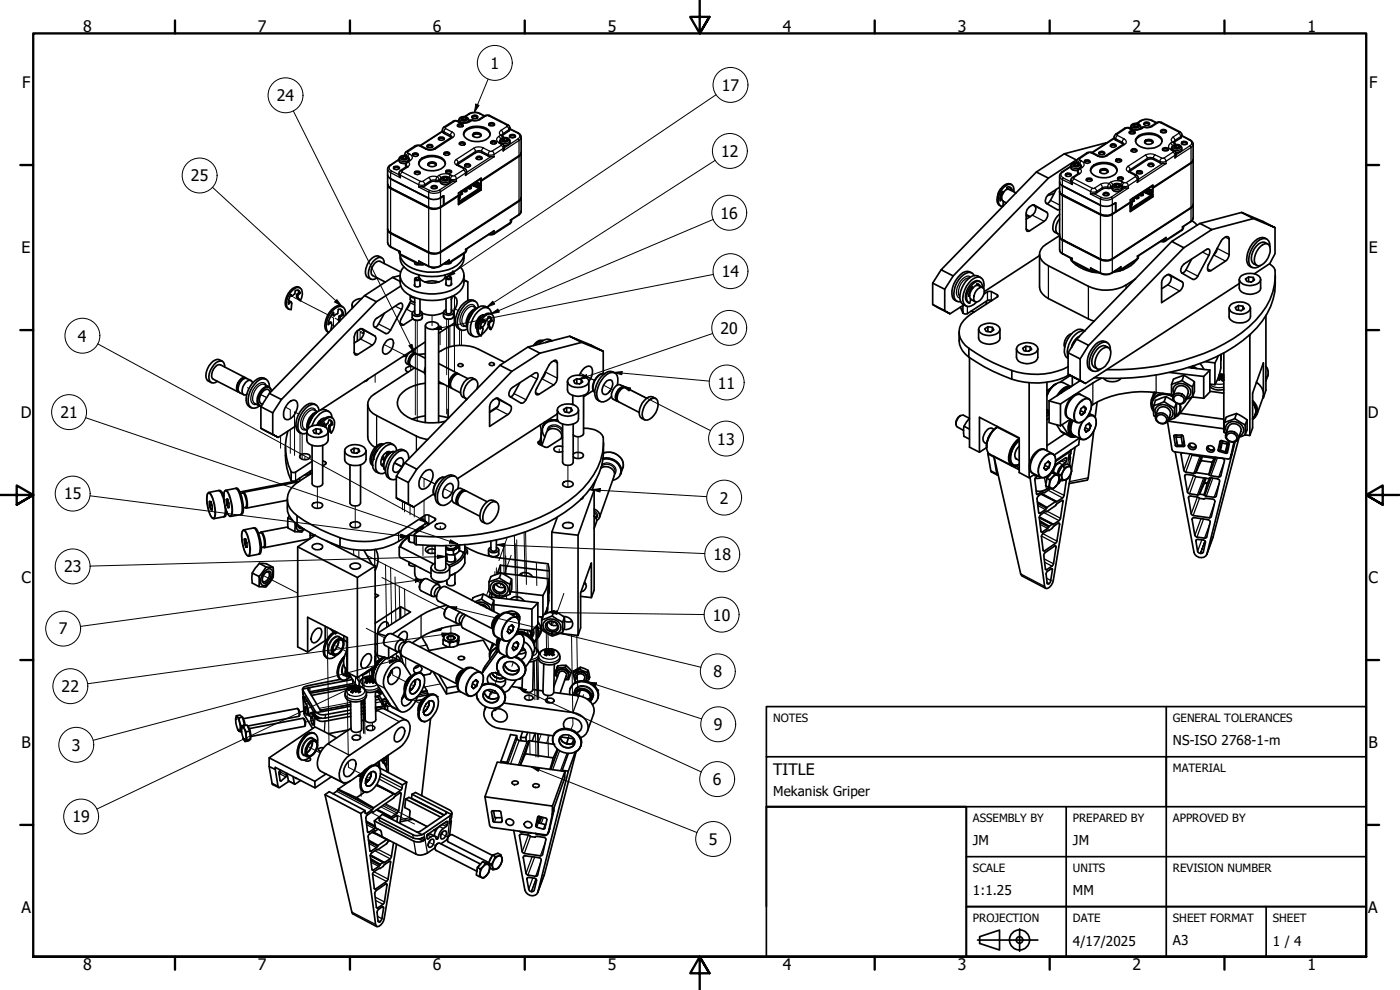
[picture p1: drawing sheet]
<svg xmlns="http://www.w3.org/2000/svg" width="420mm" height="297mm" viewBox="0 0 420 297" stroke-linecap="round" stroke-linejoin="round" font-family="sans-serif">
<defs><g id="words">
<g font-size="4.8">
<text x="25" y="9.6">8</text>
<text x="77.4" y="9.6">7</text>
<text x="129.9" y="9.6">6</text>
<text x="182.4" y="9.6">5</text>
<text x="234.9" y="9.6">4</text>
<text x="287.5" y="9.6">3</text>
<text x="339.9" y="9.6">2</text>
<text x="392.4" y="9.6">1</text>
<text x="147.2" y="20.6">1</text>
<text x="6.6" y="26.5">F</text>
<text x="216.6" y="27.2">17</text>
<text x="410.9" y="26.5">F</text>
<text x="83.1" y="30.4">24</text>
<text x="216.4" y="47.1">12</text>
<text x="57.3" y="54.4">25</text>
<text x="216.2" y="65.6">16</text>
<text x="6.5" y="76.1">E</text>
<text x="410.8" y="76.1">E</text>
<text x="216.6" y="83.1">14</text>
<text x="216.2" y="100.1">20</text>
<text x="23.4" y="102.5">4</text>
<text x="215.5" y="116.6">11</text>
<text x="6.2" y="125.5">D</text>
<text x="18.2" y="125.5">21</text>
<text x="410.5" y="125.5">D</text>
<text x="215.3" y="133.4">13</text>
<text x="19.2" y="149.8">15</text>
<text x="216" y="151.1">2</text>
<text x="19.2" y="171.8">23</text>
<text x="214.1" y="168.1">18</text>
<text x="6.4" y="175.1">C</text>
<text x="410.7" y="175.1">C</text>
<text x="17.7" y="190.4">7</text>
<text x="213.9" y="186.2">10</text>
<text x="214.1" y="203.2">8</text>
<text x="18.5" y="207.6">22</text>
<text x="214.2" y="219.1">9</text>
<text x="6.4" y="224.5">B</text>
<text x="21.6" y="225.2">3</text>
<text x="410.7" y="224.5">B</text>
<text x="232" y="232.5">TITLE</text>
<text x="213.9" y="235.6">6</text>
<text x="21.7" y="246.7">19</text>
<text x="212.7" y="253.5">5</text>
<text x="6.4" y="274.1">A</text>
<text x="410.7" y="274.1">A</text>
<text x="25" y="290.9">8</text>
<text x="77.4" y="290.9">7</text>
<text x="129.9" y="290.9">6</text>
<text x="182.4" y="290.9">5</text>
<text x="234.9" y="290.9">4</text>
<text x="287.5" y="290.9">3</text>
<text x="339.9" y="290.9">2</text>
<text x="392.4" y="290.9">1</text>
</g>
<g font-size="4.1">
<text x="352" y="223.6">NS-ISO 2768-1-m</text>
<text x="232" y="238.7">Mekanisk Griper</text>
<text x="292" y="253.5">JM</text>
<text x="322" y="253.5">JM</text>
<text x="292" y="268.6">1:1.25</text>
<text x="322" y="268.5">MM</text>
<text x="322" y="283.7">4/17/2025</text>
<text x="352" y="283.6">A3</text>
<text x="382" y="283.7">1 / 4</text>
</g>
<g font-size="3.4">
<text x="232" y="216.6">NOTES</text>
<text x="352" y="216.6">GENERAL TOLERANCES</text>
<text x="352" y="231.6">MATERIAL</text>
<text x="292" y="246.6">ASSEMBLY BY</text>
<text x="322" y="246.6">PREPARED BY</text>
<text x="352" y="246.6">APPROVED BY</text>
<text x="292" y="261.6">SCALE</text>
<text x="322" y="261.6">UNITS</text>
<text x="352" y="261.6">REVISION NUMBER</text>
<text x="292" y="276.6">PROJECTION</text>
<text x="322" y="276.5">DATE</text>
<text x="352" y="276.6">SHEET FORMAT</text>
<text x="382" y="276.6">SHEET</text>
</g>
</g></defs>
<!-- layer: Tweak Trail (ISO) -->
<g fill="none" stroke="#000" stroke-width=".3">
<path d="M88.1 89.2l10.3 5.3M99.2 94.9l.9 .5v2.9M100.6 95.5l1.4 .8M107.5 99l1.7 .9M124.7 96.1v28.4M125.2 96.2v30.1M129.7 94.6v3.1M132.1 99.7v3.7M134 95.7v16.7M134.6 95.8v29.6M135 97.8v6.3M136.4 88.6v23"/>
<path d="M137.5 93.2l-1.2-.7v11.3M137.9 98.8v4.8M138.5 99v4.6M141.1 95h.1M141.2 94.8h.1M143.1 96.1l.7 .3M143.3 95.9l.6 .3M144.7 96.6l1 .5M74.2 116.3l.5 .3M78.3 118.4l1.8 .9M109.2 100.3l-1.1-.6v2.1M112.6 112.4v2.3"/>
<path d="M115.3 103.4l6.7 3.5M123.3 105.5v.1M123.3 109.7v1.4M134 115.7v8.5M174.2 112l4.2 2.2-3.3-1.7v.3M175.1 119v6.5M181.1 115.6l2.8 1.4M84.2 130.8v3.7M85.7 122.2l1.4 .7v2.6M87.1 128.9v7.1M89.7 124.3l-1.3-.7v13M90 129.8v7.7"/>
<path d="M90.7 130.1v7.4M91.5 137v1M93.2 126l.1 .1M93.3 125.8h.1M95.3 127.1l.6 .3M95.4 126.9l.7 .3M96.8 127.6l1.1 .5M114.9 136.9l.9 .4M115.4 137.5l.2 .1M118.3 138.9l2.4 1.3M118.4 138.7l2.4 1.3M134.4 122.7v3"/>
<path d="M167.8 134.7v1M170.4 139.6v6.6M173.5 131v6.6M95.2 146v6.5M106.6 151.8v6.6M120.8 150.4v2.6M121.4 150.7v2.9M123.1 151.6v2.9M124.3 152v3.1M126.3 143.1l4.3 2.1-3.3-1.6v2.6M126.6 157.9v.8M126.9 157.7v.8"/>
<path d="M127.3 150.1v6.5M128.3 157.1v.6M128.4 157.1v.4M128.5 157.1v.4M132.1 157.9v.9M133.3 146.6l2.8 1.5M157.3 159.7l.2 13.1M157.7 159.6l.3 13.3M79.1 172.7l10.2 5.3M106.1 164.9l.1 1.6M107.7 165.4v1.9M110.2 166.7l16 8.2"/>
<path d="M114.6 173.3l19 9.7M115.7 169.5l.3 18.8M117.2 170.3l.3 16.9M118.6 173.1l.2 13.3M119.8 175.9l.2 9.8M121.4 176.7l.1 7.9M126.9 163.6v3.1M129.7 163.7v2.3M135.3 164v-.3v.3M146.7 176.6l-.7 2.1M148.5 171.5v1M148.7 178.8v.5"/>
<path d="M149 170.4v1.9M149 175.1v.4M149.1 179.1v.3M150.4 175.1l-.2 .5M151.1 164.3l.2 7.8M151.5 163.1l.2 9M151.8 166.7l.1 5.9M152 178.7v1M152.2 161.3l-2.5 6.9M153.4 166.6l-2.1 5.7M154.4 160.6l.2 11.9M154.6 163.1l.3 17"/>
<path d="M155.1 162l.3 18.1M157.9 168.7l.1 6.7M161 168.8l.1 6.9M164.1 169.6l.3 14.3M169.2 178l-2 5.8M98.2 188.2l.5 35.2M100.7 193.8l3.2 1.6M103.9 191.2l.6 35.2M109.9 188.5l5.5 2.9M116.2 197.4v.5M117.7 196.8v1.9M118.9 196l.1 1.8"/>
<path d="M120.2 195.4l.1 3M121.7 197.3l.1 3M135.3 187.9v4.1M145 181.5l-.2 .3M148.9 193.6l.1 2.4M149.4 194.7v.1M154.1 198.7l-.5 1.2M154.8 184.2v.2M155 183.8v1.4M155.4 184.2v1M155.5 188.8l.1 1M157.5 189l-.3 .7"/>
<path d="M158.2 189.1v1.1M158.4 189.2l.1 1.1M160.3 198.4l.2 11.6M160.8 188.1l.1 7.5M161 187.9l.1 7.8M161 198l.2 11.9M161.2 197.9l.2 12M161.3 187.5l.2 8.3M161.5 197.5l.2 12.4M163.8 183.5v.6M164 189.9v5.4M164.5 190.2l.1 5.8"/>
<path d="M166.2 186.5l-.2 .6M171.4 186v.5M171.5 190.4l.4 23.1M173.1 190.6l.3 18.6M92.3 213.2l-2.4 .5M94 216.1l-2.4 .5M105.2 210.7l-9.4 1.8M105.2 211.3l-3.7 .8M106.7 203v4.6M107.8 203v4M108.1 219.4v2.3M108.8 202.4v3.5"/>
<path d="M108.8 202.3l.1 3.9M108.9 202.2l.1 3.6M108.9 210.1l.2 9.8M109 210.1l.1 9.9M109 210l.2 9.9M109.3 205v1.4M109.3 209.9l.2 10.3M109.5 209.9l-.3 .1M109.5 210.6l-1.1 .1M110.9 201l.1 3.7M111.5 200.6l.1 3.9M111.8 216.8v2.4"/>
<path d="M113.4 209.2l-.7 .1M113.7 209.7l-1 .2M115.3 212.1l-2.6 .5M117.8 200.8l.1 1.8 3.9 2M123.4 205.4l.4 .2M123.8 209.9l2.1 1.2M127.5 211.8l.5 .3M132.1 205.2l-4.7 .9M148 207.1l-.5 1.2M149.1 201.9v1.9l-.5 1.5M149.5 201.9v.7l.2-.6M158.7 207.8l.1 2.3"/>
<path d="M159 219.8l.1 6.3M164.3 208.6v2.2M171.9 215.4l.1 1.9-.6 1.6M175.1 208.5l-.2 .6M92.8 224.2l3.3 1.7M99.4 233.1l4.2 2.2M104.5 228.5l.1 1.7 3.9 2.1M108.3 232.1v.8M108.3 236.8l.1 2.1M109.8 234v.9M110.1 233.1l.5 .2M160.7 220.1l.1 7"/>
<path d="M161.3 220.1l.1 7M161.5 220.1l.2 7M162.4 220.3l-.8 2.4M164.5 220.6l.1 6.3M164.8 220.6l-.8 2.4M170.8 220.6l-.5 1.3M111.4 243.8l2.5 1.3M114.3 242.1l10.1 5.2M115.3 241.4l12.9 6.6M128.7 252.7l2 1M130.2 249l.5 .3M132.5 250.2l1.9 1"/>
</g>
<!-- layer: Visible (ISO) -->
<g fill="none" stroke="#000" stroke-width=".51">
<path d="M132.8 39.4l-6.7 4.3M137.3 37.8a1.11 1.11 0 0 1 1.7 0M137.4 37.4a1.07 1.07 0 0 1 1.6 .3 1.11 1.11 0 0 1-1.7 0zM137.4 37.8a.98 .98 0 0 1 1.5 0M137.4 36.3l-.7-.1-.7 .2-2.8 1.7-.4 .6a.92 .92 0 0 0 .4 1.3l2.3 1.3M137.7 36.1l-.3 .2M138.9 35.9v-.6l-.5 .3 .3 .5h.7l.6-.3-.3-.4v.6M138.9 35.3l.8 .1M139.5 39.2a5.8 5.8 0 0 1 7.1-.2 1.52 1.52 0 0 1-.2 2.5 5.6 5.6 0 0 1-7-.5l-.3-.6zM139.6 36l-.9 .1M140.7 36.4a1.52 1.52 0 0 0-1.5-1.4 1.52 1.52 0 0 0-1.5 1.5M141.2 36.1a2.97 2.97 0 0 1-3.8 .2"/>
<path d="M141.7 34.8a1.04 1.04 0 0 1 1.7 .4 .93 .93 0 0 1-1 .4 .93 .93 0 0 1-.7-.8zM141.7 35.2a1.16 1.16 0 0 1 1.6 0M141.7 35.3a.98 .98 0 0 1 1.6 0M141.9 36.1h1.5l2.1-1.4 1.1-.2 5.9 3a1.13 1.13 0 0 1 .2 1.8l-2 1.3M141.9 36l-.7 .1M142.2 40a1.69 1.69 0 0 1 2.2 .5 1.54 1.54 0 0 1-2.5 .2v-.4zM145.4 34.8l-1.3-.7a3.5 3.5 0 0 0-3.4 .1l-1.3 .8M146.7 37.5a1.11 1.11 0 0 1 1.7 0M146.7 37.1a1.07 1.07 0 0 1 1.7 .3 1.11 1.11 0 0 1-1.7 0zM146.7 37.5a.98 .98 0 0 1 1.6 0M153 38.7l2.5 1.2 .8 .9v5.4l-.2 .3-11.7 7.7M338.9 39.8a1.26 1.26 0 0 1 1.7 0"/>
<path d="M339 39.5a1.04 1.04 0 0 1 1.7 .3 .93 .93 0 0 1-1 .4 .93 .93 0 0 1-.7-.7zM339 39.9a.98 .98 0 0 1 1.6 0M339.1 38.4l-.8-.1-.7 .2-2.7 1.7-.4 .6v1l2.6 1.5M339.3 38.5a1.5 1.5 0 0 1 .9-1.4 1.5 1.5 0 0 1 1.6 .2l.4 .3 .1 .9M339.3 38.2l-.3 .2M340.6 38v-.7l-.6 .4 .3 .4 .8 .1 .5-.3-.2-.4v.5M340.6 37.3l.8 .2M341.3 38.1l-.7-.1-.2 .1M343.3 37.3a1.11 1.11 0 0 1 1.7 0M343.3 36.9a1.02 1.02 0 0 1 1.7 .3 1.02 1.02 0 0 1-1.7 0zM343.3 37.3a.98 .98 0 0 1 1.6 0M347.1 36.8l.8-.2 .7 .2 5.5 2.7a1.16 1.16 0 0 1 .3 1.9l-2 1.3"/>
<path d="M347.1 36.8l-1.4-.7a4.1 4.1 0 0 0-3.4 .1l-1.2 .9M347.1 36.8a4.2 4.2 0 0 1-3.1 1.4l-.7-.1a4.1 4.1 0 0 1-3.8 .6l-.4-.3M348.4 39.2a1.07 1.07 0 0 1 1.7 .2 .91 .91 0 0 1-1 .5 .91 .91 0 0 1-.7-.7zM348.4 39.5a1.16 1.16 0 0 1 1.6 0M348.4 39.6a.95 .95 0 0 1 1.6 0M116.3 52.6l.9 1 11.5 5.9a4.2 4.2 0 0 0 4.5-.8v2.8M116.4 55.4l.3 .8 .5 .4 11.5 5.8a3.7 3.7 0 0 0 3.5-.1l5.4-3.5 .1 .8M117.3 56.4l.2 .2M118.1 50.5a1.11 1.11 0 0 1 1.7 0M118.2 50.6a.98 .98 0 0 1 1.6 0M118.3 50a1.2 1.2 0 0 1 1.6 .3 .96 .96 0 0 1-.9 .6 .96 .96 0 0 1-.9-.6zM119.8 47.8l-3 2-.4 .5 .1 5.4 .7 .7 11.5 5.8a4.2 4.2 0 0 0 4.5-.7"/>
<path d="M121 47.6v-.6l-.5 .3 .2 .4 .8 .1 .5-.3-.2-.5v.7M121 47h.8M121.7 47.7h-.9M122.1 48.6l-.4 .6v.4l.3 .4M122.1 49.9l-1.9 1.3a1.58 1.58 0 0 0-.1 2.1M122.7 48.1a1.49 1.49 0 0 0-.8-1.4 1.49 1.49 0 0 0-1.6 .2 1.17 1.17 0 0 0-.5 1.4 1.17 1.17 0 0 0 1.3 .8h.7M122.7 47.9l.2 .2M122.9 47.9l-.8 .7M123.8 46.5a1.11 1.11 0 0 1 1.7 0M123.9 46.6a.98 .98 0 0 1 1.6 0M124 46.1a.87 .87 0 0 1 1.5 .5 1.01 1.01 0 0 1-1.7-.3zM124.4 52a1.11 1.11 0 0 1 1.7 0"/>
<path d="M124.5 52.1a.98 .98 0 0 1 1.5 0M124.6 51.5a.92 .92 0 0 1 1.4 .6 .98 .98 0 0 1-1.6-.4zM125.7 49.1a4 4 0 0 1 4.5-2.1 3.6 3.6 0 0 1 3.5 2.1M126 47.9a5.7 5.7 0 0 1 7.2 0 1.45 1.45 0 0 1-.2 2.3 5.6 5.6 0 0 1-7.1-.4l-.2-.6zM126.1 43.7l-.7-.2-.7 .2-2.8 1.8-.3 .3-.1 .9M128.1 44a1.11 1.11 0 0 1 1.8 0M128.2 43.6a1.07 1.07 0 0 1 1.7 .3 1.11 1.11 0 0 1-1.8 0zM128.2 44.1a.98 .98 0 0 1 1.6 0M128.4 49.5a1.7 1.7 0 0 1 2.5 0M128.5 49.6a1.46 1.46 0 0 1 2.4 0M128.7 48.8a1.61 1.61 0 0 1 2.2 .5 1.39 1.39 0 0 1-1.3 .7 1.39 1.39 0 0 1-1.2-.9zM129.5 55.9a1.14 1.14 0 0 1 1.7 .3 1.17 1.17 0 0 1-1.8 0z"/>
<path d="M129.7 56.1a1.11 1.11 0 0 1 1.4 .2 1.16 1.16 0 0 0-1.6 0zM131.6 41.5a1.17 1.17 0 0 1 1.7 0 .98 .98 0 0 1-.8 .6 .98 .98 0 0 1-.9-.6zM131.6 41.7a1.16 1.16 0 0 1 1.7 0M131.6 41.8a.95 .95 0 0 1 1.7 0M132.1 54.2l-.6 .3-1.3-.2a5.5 5.5 0 0 0-3.1 1.6l-1.4 .2M132.6 53.2a1.55 1.55 0 0 1 1.6-.1 1.55 1.55 0 0 1 .9 1.4 1.64 1.64 0 0 1-1.5 .9 1.64 1.64 0 0 1-1.5-.9v-.5zM133.2 54h.8M133.2 46.2a1.11 1.11 0 0 1 1.7 0M133.3 46.3a.98 .98 0 0 1 1.6 0M133.3 53.9v-.6l-.5 .3 .3 .4 .8 .2 .5-.4-.3-.5v.7M133.3 53.3h.8M133.4 45.8a1.02 1.02 0 0 1 1.5 .2v.3a1.01 1.01 0 0 1-1.7-.3z"/>
<path d="M133.8 51.6a1.26 1.26 0 0 1 1.7 0M133.9 51.7a.98 .98 0 0 1 1.5 0M134 51.2a1.23 1.23 0 0 1 1.5 .2l-.1 .3a1.07 1.07 0 0 1-1.6-.3zM135.1 54.1l1.9 .3M135.6 41.1l-5.4 3.5a2.17 2.17 0 0 1-2.1 .1l-2-1M137.2 49.3l2.2 1.2a1.43 1.43 0 0 1 .3 2.1M137.8 60l-.2 .2M137.9 43.2a1.26 1.26 0 0 1 1.7 0M137.9 42.8a.98 .98 0 0 1 1.7 .4 1.07 1.07 0 0 1-1.7-.1zM137.9 43.3a.9 .9 0 0 1 1.6 0M138 59.4l-.4 .3M138.4 57.4l-.7 1.5"/>
<path d="M138.6 57.8l-.6 1.1v.5l-.4 .3M138.6 57.8l.1 .4-.3 .1M139.1 40.4a4 4 0 0 1 4.6-2.2 3.6 3.6 0 0 1 3.4 2.2M139.3 57.3l.2 .2M139.4 49.6a1.07 1.07 0 0 1 1.8 0 .98 .98 0 0 1-.9 .6 .98 .98 0 0 1-.9-.6zM139.5 49.8a1.03 1.03 0 0 1 1.7 0M139.5 49.8a.98 .98 0 0 1 1.6 0M139.8 56.9l-.3 .6-.4-.2M139.8 56.9l.3 .4-.5 .1M140.6 56.4l.2 .2-.3-.2M141.1 56.1l-.3 .5M141.2 56l.3 .3-.1 .3-.5-.1"/>
<path d="M141.9 40.7a1.7 1.7 0 0 1 2.5 0M141.9 40.8a1.46 1.46 0 0 1 2.4 0M141.9 55.5l.3 .3-.4-.2M142.4 55.2l-.2 .6M142.5 55.1l.2 .5h-.5M142.7 55.7l.9 .5 .3 .6-1.7-1.1M142.7 55l.9 .7 .3-.2v-.4M142.7 55.3l1.3 .7-.4 .2M142.9 47.5a1.11 1.11 0 0 1 1.8 0M143 47.2a.99 .99 0 0 1 1.7 .3 1.17 1.17 0 0 1-1.8 0zM143 47.6a.98 .98 0 0 1 1.6 0M143.2 54.7l.7 .4-.8-.4"/>
<path d="M143.3 54.7l-4.7 3.1M143.8 56.6l-5.8 3.7M143.9 56.8l-5.9 3.8-.4-.7M143.9 55.5l.4-.2-.7 .4M144 56l.3 .4-.4 .2M144.1 53.6h.2M144.2 56.9l.2 .1-6.8 4.4v-2.6l-.2-.1M144.3 54.2l.1-.7-6.8 4.4v.7l-4.4 2.9M144.3 56.4v.5l-6.6 4.2v-.4M144.3 55.3v-1.7l-5.8 3.9M144.3 54.2l.1 2.8M147.3 42.8a1.26 1.26 0 0 1 1.7 0"/>
<path d="M147.3 42.5a1.01 1.01 0 0 1 1.7 .3 .87 .87 0 0 1-.9 .5 .87 .87 0 0 1-.8-.8zM147.3 43a.9 .9 0 0 1 1.6 0M148.3 47h-.4a4.7 4.7 0 0 1-3.4-1.2l-.9-.2-.9 .2-5.4 3.6M149.9 42.5l.2 .3a1.51 1.51 0 0 1 .9 2.5M150.1 42.8a1.5 1.5 0 0 1 .8-1.5 1.5 1.5 0 0 1 1.6 .2 1.17 1.17 0 0 1 .5 1.3 1.17 1.17 0 0 1-1.1 .9h-.6M150.1 42.5l-.2 .2M150.7 40.5v.1M150.7 40.6l.3 .6M151.1 42.3h.9M151.1 41.2v.1M151.3 42.2v-.6l-.6 .3 .3 .4 .8 .2 .5-.4-.2-.5v.7M151.3 41.6h.8"/>
<path d="M153 41a1.11 1.11 0 0 1 1.7 0M153 41.1a.95 .95 0 0 1 1.6 0M153.2 40.5a.92 .92 0 0 1 1.4 .6 1.04 1.04 0 0 1-1.7-.3zM156.4 59.3v.4l-.6 .7-23.6 15.3a4 4 0 0 1-3.5 .2l-11.5-5.9-.5-.4-.3-.8M156.4 46v13.2l-.3 .7-23.9 15.7a4 4 0 0 1-3.5 .1l-11.5-5.9-.7-.7-.2-13.6M156.4 45.8v.4l-.6 .7-11.4 7.4M156.4 59.4v4.3l-.7 .8-2.5 1.5M300.2 59.2v.5M300.4 56.6l-.9 1.9M300.4 59.5l-.3 .2M300.8 57.6h.1a2.27 2.27 0 0 0-.5 1.9M301.2 57.7l-.3-.2a4.1 4.1 0 0 0-.7 2.7l.5-.4"/>
<path d="M302.1 56.8l.1-.6a1.06 1.06 0 0 1 1.5 .7M302.1 56.7l.3 .1M302.2 56.5l.4 .3M302.2 56.4l.3 .2M303 56.1l.3 .7M303.3 56.8l.4 .1M303.3 56.8l-.2 .1M303.6 55.4a2.59 2.59 0 0 0-3.5 1.7 3.5 3.5 0 0 0-.2 4.5l.4 .2M303.7 56.9l-.2 .2M304.3 57.5a1.56 1.56 0 0 0-.2-1.6 1.56 1.56 0 0 0-1.6-.5 5.2 5.2 0 0 0-2.8 5.4l.2 .7 .5 .3 .6 .1 .1-1.5M304.9 57.9l-2.1-1.1a2.42 2.42 0 0 0-2.1 3.3l.4 .3M311 51.6l-28.6 29.3 3.7 1.9 28.5-29.3"/>
<path d="M316.3 58.1l-1.9 .6M317 56.8l-1.7 3.3-1.1 1M318 54.6l.1 .4 .7 .7 11.5 5.9a4.3 4.3 0 0 0 4.5-.8v2.7M318 57.5l.1 13.7 .7 .7 11.5 5.9M318 57.5l.1 .4 .7 .8 11.5 5.7a3.8 3.8 0 0 0 3.5-.1l5.4-3.5M318 56.2l-3.2 2.1a2.13 2.13 0 0 0-.8 2.7l3.3 1.9h.7M319 58.5l11.3 5.8M319.4 46.2l-8.4 5.4 3.6 1.9 8.4-5.5M319.8 52.6a1.19 1.19 0 0 1 1.6 0M319.8 52.7a.89 .89 0 0 1 .8-.5 .89 .89 0 0 1 .8 .5M320 52.1a1.23 1.23 0 0 1 1.5 .3 .98 .98 0 0 1-.9 .5 .98 .98 0 0 1-.9-.5zM321.4 49.9l-3.2 2.2-.2 .7 .1 5 .7 .7 11.5 5.8"/>
<path d="M322.6 49.6v-.6l-.5 .4 .3 .4 .8 .1 .5-.3-.3-.5-.1 .7-.7-.2-.1 .2M322.6 49l.8 .1M323.8 52l-1.9 1.3-.5 .5a1.42 1.42 0 0 0 .4 1.6M324.4 50.2a1.49 1.49 0 0 0-1.7-1.5 1.49 1.49 0 0 0-1.1 2 1.92 1.92 0 0 0 1.8 .4M324.4 50l.1 .1M324.5 50a2.15 2.15 0 0 0-1.1 1.7l.3 .4M325.4 48.6a1.11 1.11 0 0 1 1.8 0M325.5 48.7a.98 .98 0 0 1 1.6 0M325.6 48.1a.89 .89 0 0 1 1.5 .6 .98 .98 0 0 1-1.7-.3zM326 54a1.26 1.26 0 0 1 1.7 0M326.1 54.2a.9 .9 0 0 1 1.6 0M326.2 53.6a.89 .89 0 0 1 1.5 .6 1.07 1.07 0 0 1-1.7-.4z"/>
<path d="M327.3 51.2a4.1 4.1 0 0 1 4.6-2.1 3.7 3.7 0 0 1 3.4 2.1M327.7 50a5.8 5.8 0 0 1 7.1-.1 1.68 1.68 0 0 1 .4 1.7 1.68 1.68 0 0 1-1.3 1.2 5.7 5.7 0 0 1-6.4-.9l-.2-.7zM329.8 45.7a1.04 1.04 0 0 1 1.7 .3 .93 .93 0 0 1-.9 .5 .93 .93 0 0 1-.8-.8zM329.8 46a1.16 1.16 0 0 1 1.7 0M329.8 46.2a.95 .95 0 0 1 1.7 0M330.1 51.5a1.63 1.63 0 0 1 2.4 0M330.1 51.6a1.46 1.46 0 0 1 2.4 0M330.3 50.8a1.54 1.54 0 0 1 2.2 .6 1.47 1.47 0 0 1-2.4 .1zM331.1 58.3a1.26 1.26 0 0 1 1.7 0M331.2 58a.99 .99 0 0 1 1.6 .3 1.07 1.07 0 0 1-1.7 0zM331.2 58.5a.98 .98 0 0 1 1.5 0M332 42.8l-12.6 3.4 3.6 1.8 .3-.1"/>
<path d="M332 42.9h.1M333.2 43.8a1.11 1.11 0 0 1 1.8 0M333.3 43.9a.98 .98 0 0 1 1.6 0M333.4 43.4a.87 .87 0 0 1 1.5 .5 1.01 1.01 0 0 1-1.7-.3zM333.8 56.2l-.7 .3-1.2-.1-1.1 .3a4.9 4.9 0 0 1-3.1 1.5h-.4M333.9 55.6a1.54 1.54 0 0 1 1.9-.5 1.54 1.54 0 0 1 .8 1.8 1.75 1.75 0 0 1-2.8-.3zM334.4 41.4l-6.7 4.4M334.8 48.3a1.11 1.11 0 0 1 1.7 0M334.9 48.4a.98 .98 0 0 1 1.6 0M335 56v-.6l-.5 .3 .2 .4 .8 .1 .5-.3-.2-.5-.1 .7h-.9M335 55.4h.8M335 47.8a1.29 1.29 0 0 1 1.6 .3 .94 .94 0 0 1-.9 .6 .94 .94 0 0 1-.9-.6z"/>
<path d="M335.4 53.7a1.11 1.11 0 0 1 1.7 0M335.5 53.8a.98 .98 0 0 1 1.6 0M335.6 53.3a1.02 1.02 0 0 1 1.5 .2v.3a1.02 1.02 0 0 1-1.7-.3zM336.7 56.2l1.9 .2M337.2 43.2l-5.7 3.7a4 4 0 0 1-3.7-1.1l-.8-.2-.7 .2-2.7 1.8-.4 .6-.1 .6M338.8 51.4l2.3 1.2a1.52 1.52 0 0 1 .2 2.1M339.5 45.3a1.11 1.11 0 0 1 1.7 0M339.5 44.9a1.01 1.01 0 0 1 1.7 .3 .87 .87 0 0 1-.9 .5 .87 .87 0 0 1-.8-.8zM339.5 45.3a.98 .98 0 0 1 1.6 0M340 59.4l-.7 1.6M340.3 59.9l-.6 1v.6l-.5 .3 .5-.3M340.3 59.9l.1 .3-.4 .2"/>
<path d="M340.8 42.4a3.9 3.9 0 0 1 4.5-2.1 3.4 3.4 0 0 1 3.4 2.1M340.9 59.3l.2 .3M341.1 51.9a1.11 1.11 0 0 1 1.7 0M341.2 51.9a.98 .98 0 0 1 1.6 0M341.3 51.4a1.23 1.23 0 0 1 1.5 .2v.3a1.07 1.07 0 0 1-1.7-.3zM341.4 59l-.3 .6-.4-.2M341.4 58.9l.4 .5h-.6M341.8 40.7a5.4 5.4 0 0 1 6.9 1 1.9 1.9 0 0 1-1.4 2.3 5.5 5.5 0 0 1-6.2-.9 1.61 1.61 0 0 1 .7-2.4zM342.2 58.5l.3 .2-.4-.2M342.7 58.1l-.2 .6M342.8 58.1l.3 .4-.6 .1M343.5 42.7a1.63 1.63 0 0 1 2.5 0"/>
<path d="M343.5 57.6l.3 .2-.4-.2M343.6 42.8a1.4 1.4 0 0 1 2.3 0M343.8 42.1a1.62 1.62 0 0 1 2.3 .5 1.63 1.63 0 0 1-2.6 .2zM344 57.3l-.2 .5 1.8 1.1-.3-.6-1-.5M344.1 57.2l.3 .4-.5 .1M344.3 57.1l.7 .3 .3 .4 .3-.2v-.5M344.4 57.4l1.3 .6-.4 .3M344.6 49.6a1.11 1.11 0 0 1 1.7 0M344.6 49.3a1.01 1.01 0 0 1 1.7 .2 1.02 1.02 0 0 1-1.7 0zM344.6 49.6a.98 .98 0 0 1 1.6 0M344.8 56.8l.8 .3zM344.9 56.8v-.2l-4.6 3.1v.2"/>
<path d="M345.4 58.7l-5.7 3.7M345.6 58.9l-5.9 3.8-.5-.7M345.6 57.6l.3-.2-.6 .4M345.7 58l.2 .5-.3 .2M345.8 55.7h.1M345.8 59h.2l-6.8 4.5-.1-2.7M345.9 56.2l.1-.7-6.8 4.4v.8l-4.4 2.8M345.9 58.5v.4l-6.6 4.3v-.4M345.9 57.4v-1.7l-5.8 3.8M348.9 44.6a1.14 1.14 0 0 1 1.7 .3 1.17 1.17 0 0 1-1.7 0zM348.9 44.9a1.03 1.03 0 0 1 1.7 0M348.9 45a.98 .98 0 0 1 1.6 0"/>
<path d="M349.9 49.1h-.4a4.7 4.7 0 0 1-3.4-1.3l-.9-.1-.8 .2-5.5 3.6M351.5 44.6a2.05 2.05 0 0 1 1.4 2.3l-.3 .5M351.7 44.8a1.49 1.49 0 0 1 .8-1.4 1.49 1.49 0 0 1 1.6 .2 1.17 1.17 0 0 1 .5 1.3 1.17 1.17 0 0 1-1.1 .9h-.6M351.7 44.6l-.2 .2M352.3 42.6l.1 .1M352.4 42.6l.3 .8M352.9 44.3v-.6l-.5 .3 .2 .4 .8 .1 .5-.3-.2-.5v.7M352.9 43.7h.8M353.6 44.4h-.9M354.6 43a1.26 1.26 0 0 1 1.7 0M354.6 43.2a.9 .9 0 0 1 1.6 0M354.7 40.7l2.4 1.3 .9 .8v5.4l-.6 .6-11.4 7.4v2.8"/>
<path d="M354.8 42.6a.89 .89 0 0 1 1.4 .6 1.07 1.07 0 0 1-1.6-.4zM358.1 48v13.3l-.3 .7-24 15.6a4 4 0 0 1-3.5 .2M358.1 47.9l-.3 .8-11.8 7.7M114.6 77.3a2.64 2.64 0 0 0-4 1.4 4.7 4.7 0 0 0-.6 4.2l1.3 .8M115.3 79.1a1.48 1.48 0 0 0-.7-1.8 1.48 1.48 0 0 0-1.9 .5 5.3 5.3 0 0 0-1.8 5.6 1.52 1.52 0 0 0 2.3 0M116.3 68.9l.2 4.4 .8 .9 2.8 1.3M117.3 69.9l.2 .1M119.8 75.4l.2 .8 .3 .4 5.6 2.8M124.6 78.7l-.1 .3a.92 .92 0 0 0 1.3 .4M127.4 79.3l-.5 .2-1-.1M128.6 75.7l1.8 .4M128.6 62.2l2 .4"/>
<path d="M134.8 78l-2.7 1.9a4.1 4.1 0 0 1-3.4 .1l-3-1.7M135.4 78.5l-.1 .5-.8 .1M137.6 61.1h.1M138 60.4l-.3 .3-.1-.2M139.3 76.1a5.9 5.9 0 0 1-4.6 4.8 14.4 14.4 0 0 1-13.2-1.8l-1.2-1.8-.2-.9a5 5 0 0 0 3.4 5.3 15.1 15.1 0 0 0 13.5-.7 4.7 4.7 0 0 0 2.3-4.9M140 74.7l-.1 .9-.4 .3-4.8 3.1-.8 .2-.7-.1M148.3 69.2l-8.6 5.6M153.5 65.9v.6l-.5 .6-4.9 3.2-.7 .2-.7-.2M301.1 60.4l.9 .5M308 64.6l1.1 .5M308 64.4l1.2 .6M308.6 62.4a2.16 2.16 0 0 1 1.8-.9l3.7 2.2a1.97 1.97 0 0 1-.7 2.7l-4.4 2.9-.8 .1-.2-.8v-4.6l.2-1.1z"/>
<path d="M309.9 61.5l.7 .3a2.13 2.13 0 0 1-.8 2.8l-1.8 1.2M312 76.3v9.8a4.1 4.1 0 0 0 2.6 3.5l12 6.1 1.8 .7M312 76.7l-16.6 10.8M318 71v3.9a1.37 1.37 0 0 0 1 1.3l2.4 1.3h.4M318 70.7l-4 2.6a3.3 3.3 0 0 0-2 2.8 3.3 3.3 0 0 0 1.6 3l13 6.8a13.1 13.1 0 0 0 14.2-2.2M318 64.3a4.6 4.6 0 0 0-1.8 5.1l1.3 .8M318 65.6a3.5 3.5 0 0 0-.6 4.6l.6 .1M319 72l11.3 5.8M321.2 77.3l.2 .4M321.4 77.7l.5 .9 5.6 2.9 .7 .1 .8-.3M321.4 77.5v.2M322 78.7a12.5 12.5 0 0 0 8 3.2"/>
<path d="M330.3 77.8l1.7 .3M330.3 64.3l1.9 .3M334.8 63.5a4.3 4.3 0 0 1-4.5 .8M336.4 80l-2.6 1.9a3.5 3.5 0 0 1-3.5 .1l-3-1.6M339.2 62.5l.1 .3 .4-.3M339.2 60.9l.1 .8M339.2 63.2h.1M339.5 62.1l-.3 .1M340.9 78.1v.1M341.1 78a10.7 10.7 0 0 1-7 3.7M341.6 76.8a.93 .93 0 0 1-.4 1.1l-4.9 3.2-.7 .2-.8-.1M349.9 71.2l-8.6 5.6"/>
<path d="M351.7 72.4l8.4-5.4 3.6 1.9-8.4 5.4zM351.7 72.4l-28.6 29.4 3.6 1.8-2.5 4.1M355 79.6l7.1-4.7 .7-.2a1.54 1.54 0 0 1 0 1.9l-3.3 6.3a1.47 1.47 0 0 1-1.6 .9l-3.3-1.9a1.64 1.64 0 0 1 .4-2.3zM355.2 68l-.1 .6-.5 .5-5.2 3.4-1-.1M355.3 74.3l-28.6 29.3M357.6 77.7l-1.7 3.3-1.1 1M357.8 66.2l1.5 1.3M358.1 61.4l-.3 .7-.4 .3-23.6 15.4a3.5 3.5 0 0 1-3.5 .1l-11.5-5.8-.7-.7-.1-.5M358.1 61.5v3.9l-.2 .6-3.1 2.1M365.3 74.5a2.41 2.41 0 0 1-1.1 2M366.8 71.9a1.43 1.43 0 0 1 2-.6l.1 5.1a2.74 2.74 0 0 1-1.1 1.9l-4.4 2.9-.8 .1a1.85 1.85 0 0 1 0-1.9zM372.6 63.7l-12.5 3.3"/>
<path d="M376.2 65.6l6.5 2.7-3.6-1.8-6.5-2.8 3.6 1.9-12.5 3.3M378.3 73.9a1.5 1.5 0 0 1 1.8-.8 1.5 1.5 0 0 1 1.1 1.6 5.3 5.3 0 0 1-3.2 5 1.62 1.62 0 0 1-1.5-2.4 6.2 6.2 0 0 1 1.8-3.4zM380.1 71.7a3.1 3.1 0 0 0-4.2 1.3 7.2 7.2 0 0 0-1.6 5.9l.3 .7 1.1 .6M380.5 73.2a2.19 2.19 0 0 0-3.4 .6 4.8 4.8 0 0 0-1.2 5l1.3 .8M381 79.2l1.3 1.1 .4 .7a18.9 18.9 0 0 1-5.9 15.1 48.3 48.3 0 0 1-22.2 12.2 81.9 81.9 0 0 1-22.5 2.6M381.1 74.1a1.93 1.93 0 0 0-.6-2.2 1.93 1.93 0 0 0-2.3 0 7.3 7.3 0 0 0-3.2 7.5 1.94 1.94 0 0 0 3.3 .3M382.7 68.3v7.8l-1.6 3-4.7 3.1M87.2 88.5l.6 .4-.5-.5a4.1 4.1 0 0 0-.7 2.8l.7-.7M87.3 90.5l-.4-.2-.3 .4M89 89.1l1.2 1.1zM89 88.4v.7M89.4 87l.3 .7"/>
<path d="M89.4 88.6l-.1 .7M89.7 87.7l-.7 .7 .4 .2 .7-.7M89.7 87.7l.4 .2M90 86.3a1.64 1.64 0 0 0-2.2 .3 5.3 5.3 0 0 0-1.9 5.6l.8 .6M90.1 87.9l-.5-.8-1 .1-.1 1-.7 .7M90.2 90.2a3.9 3.9 0 0 0 .3-3.4 1.48 1.48 0 0 0-2.4 0 4.9 4.9 0 0 0-1.7 5.6l.4 .4 .6 .1 .2-1.9-.3-.5M99.4 96.8l.2 .7-.3 1.6M99.4 96.8l-.3-.2-.5 .4M99.8 94l.1 .6 .4 .2-.2-1.1-1 1.4-.6 2.3 .9-.6M101.5 95.9l.5 .4M101.5 95.9l.3 .7M101.7 94.9l-.2 1"/>
<path d="M102.1 95.1l-.2 1M102.2 92.8l.5 .9v.6M102.7 94.3l-1 .6 .4 .2 1-.6M102.7 94.3l.4 .2M102.8 92.1a1.86 1.86 0 0 0-2.5 .2 6.9 6.9 0 0 0-2.7 6.3l.3 .6 .7 .6M103.1 94.5a1.36 1.36 0 0 0-1.6-1.7l-.2 1.3-1 .7M103.7 94.6a1.96 1.96 0 0 0-1.8-2.7 6.1 6.1 0 0 0-3.7 7.4l.4 .4M105.7 91.4v1.2M107 99.5a1.84 1.84 0 0 1 1.8-.8l3.7 2.1a2.13 2.13 0 0 1-.7 2.8l-4.4 2.7-.8 .2-.3-.7v-4.7l.3-1.1zM107.3 99.2v3.1M108.3 98.6l.6 .4a2.01 2.01 0 0 1-.7 2.7l-1.9 1.2M108.6 89.6a2.28 2.28 0 0 0-2.9 2.1l.3 .6"/>
<path d="M109.4 88.7l-28.6 29.3 3.7 1.9 28.5-29.4M112.7 95.7l7.1-4.6 .7-.1a1.46 1.46 0 0 1 0 1.8l-3.3 6.2a1.43 1.43 0 0 1-1.5 1.1l-3.3-1.9a1.76 1.76 0 0 1 .3-2.5zM115.4 94l-2.1 3.7-.7 .5M117.8 83.2l-8.4 5.5 3.6 1.8 7.3-4.7M120.2 81.6l-6.2-3.2a2.86 2.86 0 0 0-2.6 3.4l.4 .9 3.8 1.9M121.2 80.1a3.6 3.6 0 0 0 .5 5.6 14 14 0 0 0 16 0 3.6 3.6 0 0 0 .4-5.6M123 90.8l-.3 1.1-.7 .9M123.1 88.7v1.1a1.42 1.42 0 0 0 1.4 .9M123.2 88.7l.2 .4 1.1 .4M123.3 90.2l-2.9 5.5a1.17 1.17 0 0 0 .3 1.9l3.2-1.9M124.5 85.3l-.2 .2a1.03 1.03 0 0 0 1 .6 1.03 1.03 0 0 0 .9-.6l-.2-.2M124.5 93.3l-.5 .2-.2 .4a1.16 1.16 0 0 0 1.4 1 1.28 1.28 0 0 0 1.5-1l-.7-.6"/>
<path d="M124.5 83.7v2.1M124.5 89.3v4.7M124.7 83.5a.72 .72 0 0 1 1.2 .1 .77 .77 0 0 1-1.2 .1zM124.8 83.4l-.3 .3a.87 .87 0 0 0 .8 .5 .87 .87 0 0 0 .7-.5l-.3-.3M125.7 82.5a3.2 3.2 0 0 0 3.8 2.4 4.6 4.6 0 0 0 4.1-1.8l.1-.6M126 83.7v2.1M126 89.8v4.2M127.6 84.6a6 6 0 0 1 4.2 0M127.6 97.7v29.1M128 97a2.63 2.63 0 0 1 3.6 .5 1.63 1.63 0 0 1-2.4 1.3 1.3 1.3 0 0 1-1.5-1.3zM129.3 80.2l.9 .2 .4-.1M131.6 97.7v29.1"/>
<path d="M133 93.8l.1 .5M133.9 84.9l-.2 .3a1.03 1.03 0 0 0 1 .6 1.03 1.03 0 0 0 .9-.6l-.2-.3M133.9 92.9l-.6 .3-.1 .4a1.16 1.16 0 0 0 1.4 1 1.18 1.18 0 0 0 1.5-1l-.7-.7M133.9 83.4v2.1M133.9 89.6v4M134.1 83.1l.8-.2 .4 .4a.73 .73 0 0 1-1.3 0zM134.2 83l-.3 .3v.3a.95 .95 0 0 0 1.5-.3l-.3-.3M135.4 89.9l.2-.9a1.17 1.17 0 0 1 1.6 1.2 5 5 0 0 1-1.1 3.3M135.4 83.4v2.1M135.4 89.1v4.5M136.1 93.7v1.2a1.7 1.7 0 0 1-1.5 .9 1.7 1.7 0 0 1-1.5-.9v-1.2a7.2 7.2 0 0 1-6.4 .3v1.2a1.7 1.7 0 0 1-1.5 1 1.7 1.7 0 0 1-1.5-1v-1.2M136.7 96.8l-5.1 3.2"/>
<path d="M139.3 82.7a5.3 5.3 0 0 1-3.5 6.2 14.3 14.3 0 0 1-14.5-1.5 5 5 0 0 1-1.2-4.7l-2.3 .5 2.3 1.2M139.3 97.6l.9 .6M140.4 84.6l-1.1-.6 1.1 .6v5.6M141.5 94.3l-.7 1.5M142.2 92l.9 .5M142.6 90.4a2.47 2.47 0 0 0-3.4 .6 7.4 7.4 0 0 0-2.4 6.6l.4 .6 1 .7M142.7 92.8a4.7 4.7 0 0 0-2.4 4.8M143.1 92.6a4.3 4.3 0 0 0-2.9 5.4M143.1 98.3l-.2 .1M143.6 92.2a1.87 1.87 0 0 0-1.2-1.9 1.87 1.87 0 0 0-2.1 .6 7.5 7.5 0 0 0-2.9 6.7 1.78 1.78 0 0 0 2.9 1.1M143.8 95.2l-1 1.9M144.2 94.8a5.3 5.3 0 0 1-1.5 2.9"/>
<path d="M144.7 96.5l-.3 .6M144.8 98.2l.2 .5-.6 2.1a3.2 3.2 0 0 1-.1-4.5 3.4 3.4 0 0 1 3.1-2.1 3.4 3.4 0 0 1-.1 4.7M144.9 94.5l.1 .3M145 96.1l.5 .4-.3-.6a5 5 0 0 0-1.1 2.8l.7-.5-.3-.2-.4 .2M145.3 94.5a3.1 3.1 0 0 0-2.2 4.2M145.9 96.2l-.2 .7-.9 1.3M146.4 97.3l.4 .2 .5 1.4-.4-.2zM146.5 92.4a2.98 2.98 0 0 0-4.5 1.2 6.3 6.3 0 0 0-1.3 6.5l1.4 .9M146.6 96.6l-.2 .7M146.6 96.6l.7-.5 .4 .2-.8 .5M146.6 96.6l.3 .2M146.6 97.8l-.6 1.1-1.5 1.5"/>
<path d="M146.9 96.8l-.1 .7M146.9 95l.4 1.1M147.7 96.3l-.3-1.1-.8-.2-.4 1-.7 .5M279.9 84.9v6.5l3.6 1.8v-6.4M279.9 91.4l5.2 2.8-1.6-1M282.4 80.9l-2.5 4 3.6 1.9 2.6-4M287.8 99.6a7.2 7.2 0 0 0 3 7.6M289 91.6v2.4l-.8-1.9M289.2 91.5l.3 .1M289.2 91.5l-4.1 2.7M291.3 89.8l-.3 1.2a1.94 1.94 0 0 1-.9-2.5 5.4 5.4 0 0 1 3.4-4.1 1.5 1.5 0 0 1 1.4 1.9l-1.2-.7a2.93 2.93 0 0 0-2.7 3.4l.1 .6 1.6 .9M291.5 93.3l.9 .3"/>
<path d="M291.7 81.9a2.39 2.39 0 0 0-3.5 .6 6.5 6.5 0 0 0-2.1 7.2l1.1 .7M292 86.4l-.2-.3a4.3 4.3 0 0 0-1.1 2.8l.3-.2M292.4 82.7a1.58 1.58 0 0 0-2.4-.7 6.9 6.9 0 0 0-3.4 7.8l1 .7h.7M293.1 85.6l.1-.4 .4 .1 .6 .6M293.1 85.4l.3 .2M293.4 86.7l1.1-.5a1.25 1.25 0 0 1 .8 1.8 2.56 2.56 0 0 1-2.7 2.5 3 3 0 0 1 .8-3.8zM293.6 85.2l.2 .5M293.7 98.8v2.7a3.6 3.6 0 0 0 5.1 1.4l1.2-.9 .1-3.2M294.1 84.5a2.59 2.59 0 0 0-3.5 1.7 3.5 3.5 0 0 0-.2 4.5l.4 .2M294.3 83.3a2.57 2.57 0 0 0-3.7 .4 7.4 7.4 0 0 0-2.4 6.6l.3 .6 1.4 .9M294.3 97.7a4.4 4.4 0 0 1 5.7 .6 1.57 1.57 0 0 1-1.2 2 4.3 4.3 0 0 1-5-.9l-.1-.6zM295.2 86.5a2.73 2.73 0 0 0-1.3-3.4 5.6 5.6 0 0 0-4.7 4.9 3.1 3.1 0 0 0 .9 3.9 3.2 3.2 0 0 0 3-1.3"/>
<path d="M295.3 88.3l1.1-.7 .7-.2 2.2 1 .2 .5-8.2 5.4a5.9 5.9 0 0 0-3.1 7.2l1.5 2.1 1.1 .9M295.5 98.7l1-.7 1.3 .2 .5 .8-1 .6-1.3-.2zM296 90.4v.9M296.5 98v1.5M297.6 90.2l-.5-.2-.7 .2-6.1 3.9-.7 .1-.6-.2M297.8 98.2v1M326.1 80.7v.4M327.4 81.4l-.1 .1M336.1 81.2h.1M337.1 80.6l-.1 .3M349.2 83.2a1.84 1.84 0 0 1 1.8-.8l3.8 2.2a1.97 1.97 0 0 1-.8 2.7l-5.4 3.5v-5.9zM350.6 82.3l.6 .4a2.13 2.13 0 0 1-.7 2.8l-1.9 1.2"/>
<path d="M368.9 92.4v2.6a2.7 2.7 0 0 0 3.1 1.9 2.94 2.94 0 0 0 3.3-1.9v-2.6M369.5 91.3a4.6 4.6 0 0 1 5.6 .6 1.54 1.54 0 0 1-1.2 2.1 4.4 4.4 0 0 1-4.9-1.1l-.1-.5zM370.7 92.3l1-.6 1.3 .2 .4 .7-.9 .6-1.4-.2zM371.7 91.7v1.4M371.9 83.9v2.6a3.6 3.6 0 0 0 5.1 1.4l1.2-.9 .1-3.1M371.9 85.1l-46.1 29.9M372.6 82.7a4.6 4.6 0 0 1 5.6 .6 1.57 1.57 0 0 1-1.2 2 4.3 4.3 0 0 1-5-.9l-.1-.6zM373 91.9v1M373.8 83.7l.9-.6 1.4 .1 .4 .8-1 .6-1.3-.2zM374.7 83.1v1.4M376.1 83.2v1.1M379.9 94.7v22.4l-.7 2.3h-.2"/>
<path d="M382.7 82.7a20.6 20.6 0 0 1-7.5 17.6 50.9 50.9 0 0 1-23.8 11.3 77.7 77.7 0 0 1-23.1 1.7M66.7 108.4a2.19 2.19 0 0 0-3.4 .6 4.8 4.8 0 0 0-1.2 5l1.3 .8M67.5 110.2a1.51 1.51 0 0 0-.8-1.8 1.51 1.51 0 0 0-1.9 .4 5.3 5.3 0 0 0-1.8 5.6 1.52 1.52 0 0 0 2.3 0M73.5 113.5a2.61 2.61 0 0 0-2.4 3.1l.5 .7M73.7 113.3l-7.5-3.8a2.94 2.94 0 0 0-2.7 3.4l.5 .9 7.4 3.8M73.9 113.5a1.33 1.33 0 0 0-2 .7 3 3 0 0 0-.6 3.3l.4 .2M75.3 114.2l-1.2-.6a1.77 1.77 0 0 0-2 1.1 2.64 2.64 0 0 0-.2 3.1l1.3 .6M75.8 114.9a.95 .95 0 0 0-1.5-.6 3.6 3.6 0 0 0-1.5 3.8l.7 .4 .5-.2M79.4 115.4l1.3 .7M79.8 113.8a2.47 2.47 0 0 0-3.4 .5 7.4 7.4 0 0 0-2.4 6.7l.4 .6 1 .8M80.8 118l-2.5 4 3.6 1.9 2.6-4M80.8 116.1a2.06 2.06 0 0 0-1.1-2.4 2.06 2.06 0 0 0-2.6 .8 7.3 7.3 0 0 0-2.4 7 1.87 1.87 0 0 0 3.2 .3"/>
<path d="M81 117.8l-.4-.9a2.6 2.6 0 0 0-2.7 2.7l.1 1.2 .4 .3 .5 .1M81.3 116.8a1.14 1.14 0 0 0-1.5-.8 4.5 4.5 0 0 0-2.3 5.5l.9 .3M81.5 117.4l-.5-1.1a1.85 1.85 0 0 0-2.4 1 3.3 3.3 0 0 0-.6 4.4l.5 .1M110.4 113.8l-.5 .5-.6 .2M116.1 102.2l1.2-.5a1.35 1.35 0 0 1 .7 2 3.3 3.3 0 0 1-2.4 2.6l-.4-.2a3.1 3.1 0 0 1 .9-3.9zM122.1 106.8l-1.2 .2M122.9 109.4h.1M123.7 110a1.51 1.51 0 0 0-2 1l.8 .6M124.5 110.3l-12.1 7.9a3.3 3.3 0 0 0-2 2.8 3.3 3.3 0 0 0 1.6 3.1l13 6.8 3.3 1M124.7 106.2a2.2 2.2 0 0 0-1.8 3.2M124.7 106l-.7-.4a2.49 2.49 0 0 0-2.2 3.2l1.1 .7M124.8 104.4l-.6 .7-.6 .1"/>
<path d="M124.9 106.2a1.35 1.35 0 0 0-1.9 .7 2.38 2.38 0 0 0-.3 2.6l.4 .1M127.6 115a10.9 10.9 0 0 0-7.6 3.7 4 4 0 0 0 1.2 5.7 15.4 15.4 0 0 0 12.5 2M127.6 107.5l-2.4-1.3a2.49 2.49 0 0 0-2.2 3.3l4.4 2.4M127.6 110.2a2.36 2.36 0 0 0 0 2.2M127.6 102.6l-31.5 20.4M127.6 106.2l-2.2 .1M131.6 105.6a12 12 0 0 1 12.1-.8l7.7 3.9M131.6 115l1.4 .2M131.6 114.5l3.6 1.8M131.6 109.1l5.8 3M137.2 112.3a2.62 2.62 0 0 0-2.3 3l.4 .8M137.6 109.3a.94 .94 0 0 1 1.4 .3 .89 .89 0 0 1-.8 .4 .89 .89 0 0 1-.8-.5z"/>
<path d="M137.6 112.2l-.4-.2a3.1 3.1 0 0 0-2.5 3.7l.7 .7M139.8 119.6l.2 .4M140.4 113.6l-2.5-1.3a1.7 1.7 0 0 0-2.1 1.2 2.99 2.99 0 0 0-.5 2.8l2.9 1.6M142.7 113.9a2.48 2.48 0 0 0-3.9 1.6 3 3 0 0 0 .1 3.6l.9 .5M143.1 116.7a1.94 1.94 0 0 0-.9-2.9 4.5 4.5 0 0 0-2.9 5.3l.9 .6M144.2 100.6a1.85 1.85 0 0 1-2.2 .3 1.85 1.85 0 0 1-.8-2.1 7.5 7.5 0 0 1 3.8-6.4 1.82 1.82 0 0 1 2.5 1.9 1.64 1.64 0 0 0-2.2 .2 5.3 5.3 0 0 0-1.9 5.6l.8 .6M147 109a.94 .94 0 0 1 1.4 .3 .89 .89 0 0 1-.8 .4 .89 .89 0 0 1-.8-.5zM148.9 119.5l.6 .4a1.93 1.93 0 0 1-.7 2.6l-1.9 1.2M150.1 109.6l8.3-5.5 3.7 1.9-8.5 5.4zM150.1 109.6l-28.6 29.3 3.6 1.9-2.5 4M153.4 116.6l7-4.6 .8-.1a1.43 1.43 0 0 1 0 1.8l-3.3 6.2a1.43 1.43 0 0 1-1.6 1.1l-3.3-2a1.66 1.66 0 0 1 .4-2.4zM153.6 111.4l-28.5 29.4"/>
<path d="M156 114.9l-2 3.6-.8 .6M162.9 102.2a3 3 0 0 0-2.2 1.4M162.9 102.2a2.55 2.55 0 0 0-2.9 1.5M162.9 102.2h.1M163.6 111.7a2.67 2.67 0 0 1-1 1.9M165.2 109a2.16 2.16 0 0 1 1.7-.9l.4 .8v4.6a2.71 2.71 0 0 1-1.1 2l-4.4 2.8-.8 .1a1.43 1.43 0 0 1 0-1.8zM165.6 102.3l-.6-.1-1.3 .6M165.7 102.2a2.89 2.89 0 0 0-4 1.1M170.9 113.3a4.4 4.4 0 0 1 5.7 .6 1.55 1.55 0 0 1-1.3 2 4.3 4.3 0 0 1-4.9-.9l-.1-.6zM170.9 100.9l-12.5 3.2M171.9 118.7v2.7M172.1 114.2l1-.5 1.3 .1 .5 .8-1 .6-1.4-.2z"/>
<path d="M173.1 113.7v1.4M173.9 112.6a4.2 4.2 0 0 1 2.8-2.8 1.51 1.51 0 0 1 1.1 2.1l-.2 .9-.9 1.6v2.6a3.3 3.3 0 0 1-4.2 1.8 2.25 2.25 0 0 1-2.2-1.8v-2.6M174.4 113.8v1.1M174.6 102.7l6.4 2.7-3.6-1.8-6.5-2.7 3.7 1.8-12.5 3.3M175.1 118.7v11.4a1.92 1.92 0 0 1-3.1 .4M178.1 117.1l-3 1.9M180.8 112.1a4.4 4.4 0 0 0-2.7 5.3M181 105.4v6.7M181.4 112.1a3.5 3.5 0 0 0-3.2 3 2.18 2.18 0 0 0 .3 2.7M182.1 114.3l1.1-.3a1.46 1.46 0 0 1 .5 2.1 3.1 3.1 0 0 1-2.3 2.2 1.46 1.46 0 0 1-.6-2zM184.5 111.9a2.47 2.47 0 0 0-3.5 .5 7.4 7.4 0 0 0-2.3 6.7l.3 .6 1.1 .7M185.3 115.6a4 4 0 0 0-.5-3.5 2.52 2.52 0 0 0-3.5 1 7.6 7.6 0 0 0-2.1 6 1.71 1.71 0 0 0 2.8 1.2l1.5-1.3"/>
<path d="M187.3 116.3a2.78 2.78 0 0 0-2.3 3.5l.3 .3M187.4 116.1l-1.2-.6a1.7 1.7 0 0 0-2.1 1.1 2.52 2.52 0 0 0-.1 3.1l1.2 .7M187.6 116.3a1.43 1.43 0 0 0-2.1 .6 3 3 0 0 0-.5 3.4l.4 .1M194.1 119.5l-6.3-3.2a2.94 2.94 0 0 0-2.6 3.4l.5 .9 6.1 3.1M196.8 119.6a2.19 2.19 0 0 0-3.4 .6 4.7 4.7 0 0 0-1.2 4.9l1.3 .9M290.8 104.5a50.8 50.8 0 0 0 12.9 6.7M290.8 107.2a54.4 54.4 0 0 0 12.9 6.6M290.8 104.5v2.7M291 107.3v26.9l2.9 1.5 2.2-1.4a6.7 6.7 0 0 1 3.2-6.1M303.7 111.2v2.6M305.1 104.6v2.6a3.3 3.3 0 0 0 4.1 1.8 2.25 2.25 0 0 0 2.3-1.8v-2.6M305.7 103.6a4.4 4.4 0 0 1 5.6 .5 1.55 1.55 0 0 1-1.2 2.1 4.3 4.3 0 0 1-4.9-1l-.1-.6z"/>
<path d="M306.9 104.5l.9-.6 1.4 .2 .4 .7-.9 .6-1.4-.1zM307.8 103.9v1.4M308.9 114.9v28.5l1.6-1.1M309.2 104.1v1M314.2 118.8a5.7 5.7 0 0 1 4.3-4.1l2.9 1.3a3.2 3.2 0 0 0-3.6 1.8l-.6 1M314.2 114.7v20.5M315.4 116.4l-1.2 .8M316.9 115.2a6.6 6.6 0 0 0-2.7 3.3 6.4 6.4 0 0 1 2.7-3.3M320.5 110a21.8 21.8 0 0 1-16.8 1.2M320.5 112.3l5.3 2.7zM320.5 107.1a7 7 0 0 1 3.7-7.7l1.4-.1a2.6 2.6 0 0 0-3.7 .5 7.4 7.4 0 0 0-2.3 6.6l.3 .6 .6 .6M320.5 105.8v6.5"/>
<path d="M320.8 116.4a3.9 3.9 0 0 0-2.4 1.6M320.8 116.4a4.2 4.2 0 0 0-2.4 1.6M320.9 112.4a22.2 22.2 0 0 1-17.2 1.4M321 116.3a2.94 2.94 0 0 0-2.7 1.4l-.7 .8M321.2 112.6l-3.1 2.1M321.6 100.1a3.3 3.3 0 0 0-2.1 4.1M321.8 119.4a2.33 2.33 0 0 1 2.6-1l2.3 1.2a3.4 3.4 0 0 1 .1 4.6 3.5 3.5 0 0 1-3.8 2.5l-2.3-1.2a3.5 3.5 0 0 1-.1-4.5zM321.8 113v2.7M323.1 101.8l-2.6 4 3.7 1.9v6.4M323.9 101a5.1 5.1 0 0 0-2.2 3M324 100.9a4.8 4.8 0 0 0-2.4 3.4M324.2 114.2l-9.4 6.1"/>
<path d="M324.2 118.3a2.02 2.02 0 0 0-2.6 .9 6.3 6.3 0 0 0-1.9 5.2l.8 1.1M330.3 105.1a1.76 1.76 0 0 1 2.9-.2 4.9 4.9 0 0 1-3.5 5.9 1.72 1.72 0 0 1-1.1-2.2 6.4 6.4 0 0 1 1.7-3.5zM330.6 113.5l-12.3 7.7v6.5M331.2 113.5a3.9 3.9 0 0 0 5.2 0M332.3 102.8a2.93 2.93 0 0 0-4.2 1.3 6.2 6.2 0 0 0-1.3 6.5l1.1 .7M332.6 104.3a2.56 2.56 0 0 0-4 1.4 3.3 3.3 0 0 0-.2 4.5l.9 .5M333.2 105.1a1.9 1.9 0 0 0-.6-2.1 1.9 1.9 0 0 0-2.3 0 7 7 0 0 0-3.1 7.5 1.9 1.9 0 0 0 3.2 .2M346.4 117.7l-.2 .4M346.4 117.7l-.1 .3M346.4 117.7l-.9 2.4M347 117.8a4 4 0 0 0-.8 5.7M349.1 118a3.4 3.4 0 0 0-3.3 2.4"/>
<path d="M349.9 119l-.5 1.5M351 111.7l10.3 1.3v6.5M351 118.3l1 .4M351.6 115.3l.6-1.5 3.1-1.2 3.2 1.9v.7a8.2 8.2 0 0 1-.6 3.8M351.7 118.3a37.7 37.7 0 0 0-18.3 .6 18.3 18.3 0 0 0-5.8 2.8M352 119a4.2 4.2 0 0 0-6.2 1.4v1.9l.4 .9M352.1 118.7a2.05 2.05 0 0 1 2.5-.5 2.05 2.05 0 0 1 1.1 2.3 2.05 2.05 0 0 1-2.5 .5 2.05 2.05 0 0 1-1.1-2.3zM352.3 118.1a2.07 2.07 0 0 1 .1-2.2 2.07 2.07 0 0 1 2.1-.9 2.52 2.52 0 0 1 2.4 1.3 2.52 2.52 0 0 1-.2 2.7l-.7 .4M352.7 118.8a1.73 1.73 0 0 1 2.6 1.4 1.61 1.61 0 0 1-1.9 .9 1.61 1.61 0 0 1-1.1-1.9zM354.8 114.2l-3.2 1.1v3l.5 .4M354.8 114.2l3.1 1.9v2.9l-2 .8M355.3 112.6l-.5 1.6"/>
<path d="M356.6 110.3l6.5 .7M357.5 110l1 .5M357.8 119.1l-3.7 5-1.5 1.2M357.8 119.1l3.5 .4M357.9 110.4l-.8-.3 .8 .3M357.9 109.8l1.3 .8M358.5 114.5l-.6 1.6M360.2 109.1l1.1 1.8M361.6 108.5l3 .4M363.1 111l-1.8 2M363.1 111v6.6l-1.8 1.9M363.1 116a4.2 4.2 0 0 0 4.2 .9"/>
<path d="M363.1 117.4l4.2 .6M364.6 108.9v6.5l-1.5-.2M365.6 106.7l-1 2.2M365.8 113.6l-.3 .1M365.8 113.6l.2 .5v-.5M365.8 112.8l.1 .3 .1-.3M365.8 113.6l.2 .4M366 114v.1M366 112.8l.8-.2-.2 .4M366 113.6l.9 .7M366 112.2l1.3 .2M366 113.6v.4"/>
<path d="M366 112.8l-.1-.2v1.2M366.4 106.3a14.1 14.1 0 0 1-1.8 9.1M366.5 106.3l-.1 1.8M366.6 113.3l-.1 .5M366.6 113.1l-.1 .7M366.6 113v.1M366.6 113.3l.7 .5M366.6 113.1v.2M366.6 113.1l.7 .2M366.6 113.3h.7M367.3 105.9v23.8l.2 .1M367.3 113.9l-.5 .3"/>
<path d="M367.3 112.9l-.7 .1M374.9 100.6h.2v30.1l-1.4-.2a9.6 9.6 0 0 0 .6-4.5l-3.2-1.9-3.1 1.1-.5 1.5M375.2 100.4l-.1 .2M377.1 114.7a4.2 4.2 0 0 1 1.9 4.6l-1.7 5M379.2 117.6v-8.7l-3.3 9.1v10.4l-.8 2.3M379.2 118.8v.6M379.9 113v1.2v-1.1M379.9 109.9a3.7 3.7 0 0 1 0 4.4M76.5 121.1l1.3 .6M78.3 122v6.5l3.6 1.9v-6.5M78.3 128.5l5.2 2.7-1.6-.8M85.7 134.1a20.4 20.4 0 0 0 1.7 10"/>
<path d="M86.4 129.4a16.8 16.8 0 0 0 1 12.1M86.6 120.9a1.52 1.52 0 0 1 2.6-.1 4.9 4.9 0 0 1-2.6 5.1 1.22 1.22 0 0 1-1.5-1.5 5.2 5.2 0 0 1 1.5-3.5zM88.8 127.8l-5.3 3.4M90.3 136.4a1.87 1.87 0 0 1 2.8 .7 1.98 1.98 0 0 1-3.2 0zM91.4 128.8l.7 .3M92.1 129.4v2.6a2.56 2.56 0 0 0 3.1 1.8 2.94 2.94 0 0 0 3.3-1.8v-2.6M92.7 128.3a4.8 4.8 0 0 1 5.2 0 1.33 1.33 0 0 1 0 2.2 4.6 4.6 0 0 1-5.7-.5l-.1-.6zM93.7 125.3l-.8 1.6M93.7 133.7v11.4a1.92 1.92 0 0 0 3.1 .4v-11.8M93.7 138.4l-5 3.3-.7 .1-.6-.3M93.9 129.2l1-.6 1.3 .2 .4 .8-.9 .6-1.4-.2zM94.4 123l.9 .6"/>
<path d="M94.7 121.5a2.47 2.47 0 0 0-3.4 .5 6.5 6.5 0 0 0-2 7.3l1.1 .7M94.9 123.9a4.6 4.6 0 0 0-2.5 4.7M94.9 128.6v1.5M95.2 123.6a4.5 4.5 0 0 0-3 5.2M95.8 123.2a1.86 1.86 0 0 0-1.2-1.8 1.86 1.86 0 0 0-2.1 .4 7.1 7.1 0 0 0-2.8 7.4 1.63 1.63 0 0 0 2.4 .7M95.9 126.3l-.5 1.3M96.2 128.8v1M96.3 127.7a3.1 3.1 0 0 1 3.5-2.3 3.8 3.8 0 0 1-.4 4.5M96.4 125.8l-.6 1.8M96.8 138.2l1.1 .6-.2 .4-.9 .6M96.8 127.6v.2M97 125.5l.2 .3"/>
<path d="M97.2 127.1l.5 .5-.4-.7-.5 .8M97.5 125.5a2.46 2.46 0 0 0-2.4 2.1M98 127.2l-.3 1M98.6 128.4l.3 .2 .5 1.3-.3-.2zM98.7 123.4a3 3 0 0 0-4.5 1.2 9 9 0 0 0-1.7 4M98.7 127.7l-.1 .7M98.7 127.7l.7-.5 .4 .2-.7 .4M98.7 127.7l.4 .1M98.8 128.9l-.3 .6M99.1 127.8l-.2 .8M99.1 126l.3 .5v.6M99.6 125.3a1.81 1.81 0 0 0-.9-1.8 1.81 1.81 0 0 0-2 .2 7.9 7.9 0 0 0-3.1 4.1"/>
<path d="M99.7 125.3a2.46 2.46 0 0 0-3.4 1.4l-.5 .9M99.8 127.4l-.3-1.1-.8-.3-.3 1-.7 .6M103.4 135.2v2.6a2.56 2.56 0 0 0 3.2 1.9 2.94 2.94 0 0 0 3.3-1.9v-2.6M103.6 134.7a4.2 4.2 0 0 1 6.1 0 1.47 1.47 0 0 1-1.2 2.1 4.3 4.3 0 0 1-4.9-1zM105 139.4v11.5a1.86 1.86 0 0 0 3.2 0v-11.5M105.3 135.1l.9-.6 1.4 .2 .3 .7-.8 .6-1.4-.2zM106.2 134.5v1.4M107.6 134.7v1M110.4 121.3v9.7a4.1 4.1 0 0 0 2.2 3.3M112.1 137.3h-.1M113 135.2v.2M113.2 135.2l-.1-.1a4 4 0 0 0-1.1 2.7"/>
<path d="M114.7 137.3l.2 .5 .4 .2M114.8 137l.5 1M115 133.3a5 5 0 0 0-3.5 5.8l.3 .5M115.1 139.1l-.7 .3M115.1 133.3a3.3 3.3 0 0 0-3.6 2.7 3 3 0 0 0 .3 3.6v.1M115.1 133.3h.1M116.1 136.1l.4 .2M116.1 135.6l-.1 .8-.7 1.6M116.5 135.5l.1 .7M117.2 135.7a1.42 1.42 0 0 0-2 .7 3.2 3.2 0 0 0-.6 3.3l.5 .2M118 135.5a4.3 4.3 0 0 0-2.7 5.3M118.1 133.5a2.57 2.57 0 0 0-3.7 .3 7.6 7.6 0 0 0-2.4 6.6l.8 1.1 .9 .5"/>
<path d="M118.6 135.5a3.8 3.8 0 0 0-3.4 3.9l.1 1.4 .4 .4M118.8 138.2a1.36 1.36 0 0 1 2-.6 3.1 3.1 0 0 1-2.2 4.1 1.36 1.36 0 0 1-.6-2zM119.1 135.2a1.9 1.9 0 0 0-1.2-1.9 1.9 1.9 0 0 0-2.2 .6 8 8 0 0 0-2.9 6.8 1.77 1.77 0 0 0 2.9 1M121.5 138.9l-2.6 4 3.7 1.9v6.4M121.7 135.3a2.95 2.95 0 0 0-4.2 1.3 7 7 0 0 0-1.6 5.9l.3 .6 1.1 .7M122.7 137.7a2.02 2.02 0 0 0-2.1-2.5 6.9 6.9 0 0 0-4.1 7.7 1.67 1.67 0 0 0 2.4 .8M127.6 124.8l-4 1M131.6 124.8l3 .6M147.6 120.4a2.16 2.16 0 0 1 1.8-.9l3.8 2.2a1.89 1.89 0 0 1-.8 2.7l-5.5 3.5v-5.9l.4-1.1zM149.4 122l-2.5 1.6M162.1 132.3v1.1M162.1 127.5a8.3 8.3 0 0 1 0 4.8"/>
<path d="M162.4 129.7v3.8M163.4 126.6l-.5 1.3M163.7 126.9a4.2 4.2 0 0 1 3.7-.7 3.5 3.5 0 0 0-4.5 2.1zM164.5 129v.1M167.1 124.3h.2M167.3 123v2.7a2.13 2.13 0 0 0 2.1 1.7 4.3 4.3 0 0 0 4.1-1.2l.1-3.2M167.3 124.2l-30 19.4M167.4 122.4a4.4 4.4 0 0 1 6.1 .1 1.47 1.47 0 0 1-1.2 2 4.3 4.3 0 0 1-4.9-.9zM167.6 126.5a3.4 3.4 0 0 0-4.8 2.9l.7 1.7M168.5 131.6a2.44 2.44 0 0 0-1.5-2.9 2.44 2.44 0 0 0-3 1l-1.4 4M168.7 130.4l-.1 .2M168.8 127.2v11.5a1.86 1.86 0 0 0 3.2 0v-11.5"/>
<path d="M168.8 134a2.25 2.25 0 0 0-2.6 .5 1.69 1.69 0 0 0 2.6 1M168.8 131.3l-4.5 2.9-.9-.1-1.7-.9-.3-.4 .7-.5M169.1 122.9l1-.6 1.3 .1 .4 .8-1 .6-1.3-.2zM170.1 122.3v1.4M171.4 122.4v1M171.9 121.1l-.3 .2M172 136.3a2.21 2.21 0 0 1 3.1 .1v.4a2.06 2.06 0 0 1-3.1 .2M175.1 128.5a5.8 5.8 0 0 1 5.9 2.7 19.2 19.2 0 0 1-6.1 15.4 48.8 48.8 0 0 1-22.9 12.1 80.9 80.9 0 0 1-27.1 2.1M180.9 137.8a4.2 4.2 0 0 1 5.4 4 2.84 2.84 0 0 1-2.4 2.3M181 137.5a4.3 4.3 0 0 1 5.4 4l-.2 .9M181 137.6a4.4 4.4 0 0 1 5.4 3.5l-.2 1.2M181.1 132.8a20.5 20.5 0 0 1-7.1 17.4 56.7 56.7 0 0 1-30.1 12.7 86.9 86.9 0 0 1-19 .5"/>
<path d="M181.1 135.9a4.4 4.4 0 0 1 6 4l-.8 2.2M194.6 120.3a1.5 1.5 0 0 1 1.8-.9 1.5 1.5 0 0 1 1.1 1.6 5.2 5.2 0 0 1-3.2 5h-.6a1.94 1.94 0 0 1-.9-2.3 5.7 5.7 0 0 1 1.8-3.4zM288.3 124.7a2.61 2.61 0 0 0-1.4 2.7M289.2 129.1l-1.9-1a2.34 2.34 0 0 1 1.4-3.5h.4l1.9 .9a4.9 4.9 0 0 0-1.7 5.4l1.7 .8M289.3 127.9l1.7 .9M293.9 135.7v-10.5l12 6.2v10.4l3 1.6M296.5 135.7v.5l1.8 .9v-.1l8 35.2 .5 .6 7 3.7M296.5 136.2l.9 5.1 1.7 .9M298.3 128.8a1.42 1.42 0 0 0-2.1 .3 2.66 2.66 0 0 0-.7 3.7l.6 .3M298.3 137l7.6 4M298.3 137.1l.8 5.1M299.3 127.9v.2a6.8 6.8 0 0 0-3.2 6.3"/>
<path d="M299.5 128.1a7.4 7.4 0 0 0-3.2 7.2l.3 .6 .5 .4 6.6 3.4M304.7 137.5l1.2 .7M304.8 139.8l1.1 .6M305.9 131.5a7.6 7.6 0 0 0-3 7.3 1.81 1.81 0 0 0 3 .6M305.9 139.3a1.58 1.58 0 0 1-1.8 .2 1.58 1.58 0 0 1-.8-1.5 7 7 0 0 1 2.6-5.8 6.8 6.8 0 0 0-2.5 6.3l.3 .7 .5 .4h.7M305.9 133.8a3.4 3.4 0 0 0-1.1 3.7l.3 .3M305.9 131.8a6.4 6.4 0 0 0-2.6 7.1l.9 .6M311.7 135.2l1.4-.4a6 6 0 0 1 3.5 2 5.8 5.8 0 0 1-3.4 6.6h-.5a4.9 4.9 0 0 1-3.5-2.3 6.6 6.6 0 0 1 2.5-5.9zM313.4 134.9a1.64 1.64 0 0 0-1.9 .3 6.2 6.2 0 0 0-2.5 5.8l.8 1M314.2 122.9l.6 1M314.4 138.6l.7 .4-.3 1.3-1.3-.7M314.6 138.4l.6 .6-.6-.6-.9 .8-.4 1.3 .6 .6-.6-.7"/>
<path d="M314.6 123.5l-.4 .2M314.8 120.3l3.5 .9M314.8 120.3v6.5l3.5 .9M314.8 124.3l-.6 .5M314.8 125.5l-.6 .4M315.2 139l-.4 1.3M316.5 139.6l3.5-2.3v1.1l-.3 .5a4.4 4.4 0 0 0-2.5 3.5M317.1 127.4a5.7 5.7 0 0 0 4.1 3.6M317.4 139.1a4.1 4.1 0 0 0-1.3 2.6M318.3 127.7l2.9-1.9a4.9 4.9 0 0 0-.3 4.5l.8 .5M318.7 127.4l2 3.1a1.58 1.58 0 0 0 2.2 .5M318.7 139.8l-1.2 2.3 .9 .4 .4 1.7"/>
<path d="M319.5 130.2l-5.3 3.5M321 136.6l.2 .7-.1 .3M321.1 136.5v.3M321.2 135.2l.2-.1v1l-.7 .8-.1 1.1 .5-.4-.4-.2M321.2 139.7l-1.7 .6M321.2 137.2l-.2 2.4M321.3 135.2l-4.5 3.2M321.8 126.1a3.5 3.5 0 0 0 .1 4.4h.1M322.6 134.2l-1 6.6M322.8 130.9a1.71 1.71 0 0 1-2-2.1l.3-1.9 .5-.9a4.7 4.7 0 0 0-.3 4.5l1.2 .5M323.8 131.5l-7.4 5M324 131.5l-.3 2-6.9 4.7"/>
<path d="M324 123.9l.5 .7zM324.2 123.2l1.2 .6 .5-1.3-.4 1.4M324.5 124.5l1-.6-1 .7M325.3 121.9l.6 .6-.8-.3M325.5 128.9l.4 .8M325.7 128.3l1.1 .7 .6-1.3-.5 1.3M325.9 122.5l-.5-.6-1 .7-.4 1.3M325.9 129.5l1-.5zM326.8 127l.5 .7-.8-.5M326.9 124.1a2.96 2.96 0 0 1 1.7 4.5 4.6 4.6 0 0 1-3.7 3.3 4.4 4.4 0 0 1-3.4-2.2 5.2 5.2 0 0 1 .5-3.5M327.4 127.7l-.5-.7-1 .6-.4 1.3 .4 .6M328.2 129.4l-1.7 14.5-5.6 1.2"/>
<path d="M329.2 120.7l-.5 4.5M346.8 124.8l.6-1.8a2.06 2.06 0 0 1 2.5-.8 2.06 2.06 0 0 1 1.3 2.2l-.6 1.8M346.9 124.4a2.08 2.08 0 0 1 .1-2.2 2.08 2.08 0 0 1 2.2-.8 2.71 2.71 0 0 1 2.7 3.4l-.5 .6-.7 .4M347 124.4a2.14 2.14 0 0 1 2.4-.3 2.14 2.14 0 0 1 1.2 2 1.98 1.98 0 0 1-2.6 .8 1.98 1.98 0 0 1-1-2.5zM347.3 124.8a1.61 1.61 0 0 1 2-.2 1.61 1.61 0 0 1 .7 1.8 1.67 1.67 0 0 1-1.9 .6 1.67 1.67 0 0 1-1.1-1.7zM349.4 120.5l-3.1 1.2v3l.4 .3M349.4 120.5l3.1 1.9v3.1l-2 .7M350.4 126.5l1.3 8.4 .4 .5 16.5 2.3 .6-.2 .1-.3M350.5 126.4l16.8 2.2M352.3 120.4l-2.4-1.4-3.1 1.1-.5 1.6M352.4 130.6l2.2-.1 .5 .4 .4 3-2.6-.1zM352.5 122.4l.6-1.4v2.9l-.6 1.6"/>
<path d="M352.9 131.2l.5 2.4h1.5l.4-1.2M352.9 130.5l.1 .5M353.2 130.5l-.3 .7h1.6M354.1 121.3a3 3 0 0 1-1.4 3.7M354.2 121.3l.1 .9-.2 1.2M354.2 124l13.1 1.8M354.5 131.2l.4 2.4M354.7 130.5l-.2 .7M354.8 135.9l-.3 .4 1 5.2 2.8 .5 .6-.2M355.8 120.3l.8-2.3a2.04 2.04 0 0 0-1.4-2.2 2.04 2.04 0 0 0-2.4 .8l-.8 2.3a4 4 0 0 0-6.3 2.1v.9l.3 .9M356.8 133.3a1.16 1.16 0 0 1 1.6-.1 1.16 1.16 0 0 1 .2 1.5 1.2 1.2 0 0 1-1.4 0 1.2 1.2 0 0 1-.4-1.4zM356.9 133.3a1.32 1.32 0 0 0 2.1 .7"/>
<path d="M357.1 133.1v.4a.97 .97 0 0 0 .8 .8 .97 .97 0 0 0 1-.6M357.3 136.2l.5 .4 6.4 .9 .6-.2 2.4 .4 .3 .5-1.3 4.9-2.8-.4-.6-.3M360.6 138.2l-1.7 3.6M360.6 138.2l3.1 .5M360.8 137l-.2 1.2M362.3 134.1a1.19 1.19 0 0 1 1.6-.2 1.19 1.19 0 0 1 .3 1.6 1.23 1.23 0 0 1-1.5 0 1.23 1.23 0 0 1-.4-1.4zM362.3 134a1.36 1.36 0 0 0 2.2 .8M362.6 133.8a.95 .95 0 0 0 .6 1.2 .95 .95 0 0 0 1.2-.5M363.7 138.7l-.9 3.7M364.5 137.3l-.8 1.4M366.1 132.4l.5-.2 2.3 .7-.7 3.1-2.6-.7zM366.4 132.2l-.3 1.5 .4 .5"/>
<path d="M366.8 132.9l-.5 2.2 1.5 .5 .4-1.1 .4 .2M367 132.3l-.2 .6M367.9 130.4l.7-2.3a2.07 2.07 0 0 1 2.5-.9 2.07 2.07 0 0 1 1.3 2.2l-.8 2.3M367.9 130.1a2.05 2.05 0 0 1 2.5-.5 2.05 2.05 0 0 1 1.1 2.3 2.05 2.05 0 0 1-2.5 .5 2.05 2.05 0 0 1-1.1-2.3zM368.1 129.5a2.08 2.08 0 0 1 .2-2.2 2.08 2.08 0 0 1 2.1-.8 2.52 2.52 0 0 1 2.4 1.3 2.52 2.52 0 0 1-.2 2.7l-.7 .4M368.3 133.3l-.5 2.3M368.5 130.2a1.59 1.59 0 0 1 1.9 0 1.59 1.59 0 0 1 .6 1.9 1.67 1.67 0 0 1-2 .2 1.67 1.67 0 0 1-.8-1.7zM368.5 132.7l-.2 .6-1.5-.4M368.7 132.8l-.4 1.8M370.3 132.6l-1 4.6 .5-1.3M370.5 132.6l-1.2 4.7M370.6 125.6l-3.1 1.1v3l.4 .4"/>
<path d="M370.6 125.6l3.1 1.9v3l-2 .7M370.6 132.6l-8.4 33.7a2.12 2.12 0 0 1-2.1 1 2.12 2.12 0 0 1-1.8-1.6l-5.6-30.1M371.1 124.1l-.5 1.5M371.9 131.2l-7.8 29.8-2 5.4M374.3 126l-.6 1.5M375.9 120.1a3.6 3.6 0 0 1 0 5.8M375.9 120.9a3.2 3.2 0 0 1 0 4.7 3.2 3.2 0 0 0 0-4.7zM375.9 120.6a3.3 3.3 0 0 1 .8 3.7M62.9 150.5h.4zM62.9 150.5v1.1v-1.1M63.3 150.5l.4 1.3v1.2l-.4-.1M63.6 151.5l-.7 .1 .4 1.3-.4-1.3"/>
<path d="M63.7 152.8h-.4l.4 .2M65.7 147.2h.3a2.06 2.06 0 0 1 1.2 1.6M67.2 148.7l-.1 .1M67.2 150.5l-.5-1.7a1.9 1.9 0 0 0-1.1-1.6l-2.9 .6a3.5 3.5 0 0 0-.5 3.4 7.4 7.4 0 0 0 1.7 4.4l3.2-.5M67.5 151.8l.1 1a2.62 2.62 0 0 1-.5 2.3M67.5 147.2l3.2-.7a2.22 2.22 0 0 1 1.2 1.8l.8 4a2.51 2.51 0 0 1-.5 2.1l-3.2 .5a9.2 9.2 0 0 1-1.5-7.7zM67.9 153.3a1.45 1.45 0 0 1-.7 1.8M67.9 149.8l.2 1.3zM67.9 149.8h.4l.4 1.2 .1 1.3M68.3 149.8l-.3 .1M68.7 151l-.6 .1 .4 1.2-.5-1.2M68.8 152.3h-.3"/>
<path d="M68.8 152.2l-.3 .1M70.8 146.5h.3a5 5 0 0 1 1.7 3.7l.2 2a1.86 1.86 0 0 1-.5 2.1l-.2 .1M72.2 148.1l1-.1a4.7 4.7 0 0 1 .5 4.3l-.7 .1M72.8 147.9l.3-.2a5.1 5.1 0 0 1 .9 4.7l-.3-.1M72.9 159.1l3.2-.7a2.22 2.22 0 0 1 1.2 1.8l.8 3.9a2.51 2.51 0 0 1-.5 2.2l-2.9 .6a3.3 3.3 0 0 1-1.7-3 6.9 6.9 0 0 1-.1-4.8zM76.1 158.4h.3a2.2 2.2 0 0 1 1.3 1.8l.7 3.9a2.51 2.51 0 0 1-.5 2.1h-.2M77.6 159.9l.7-.1a4.6 4.6 0 0 1 .8 4.3l-.7 .2M78.2 159.8l.3-.2a5 5 0 0 1 .9 4.7l-.3-.1M86.2 149.8v2.6a5.9 5.9 0 0 0 3 4.9M86.2 150.1l-12.2 2.3M86.4 155.4v3l2.1 1.1M86.4 158.1l-8 1.5"/>
<path d="M86.4 155.4l1.4 .7M86.8 154.8l-.4 .6M87.4 141.5v2.6M88.5 156.8v2.7M89 157.2v.8l.4 1.1h1.1l.6-.4M89.2 154.7a54.4 54.4 0 0 0 12.8 6.6M89.2 157.3a54.4 54.4 0 0 0 12.8 6.6M89.2 154.7v2.6M89.4 144.6l-.4-.3-17 3.3M89.5 144.6l-16.4 3.1M89.9 143.4v.9M90.2 158l-.6-.1-.2-.4 .4 .9 .4 .1 .5-.1"/>
<path d="M91.3 158.8a1.91 1.91 0 0 1-2.2 .8l-.6-.1M93 159.8a2.13 2.13 0 0 1-.2 1.9l-13.5 2.6M93.1 141.4v.3a1.53 1.53 0 0 1-1.7 .8M93.1 141.6v.6M93.7 141l-5 3.3-.7 .1-.6-.3M93.7 141.9l-4 2.5a5.7 5.7 0 0 0-2.5 8.4l2 1.9M94 151a1.91 1.91 0 0 1 2.8 .7 1.93 1.93 0 0 1-3.1 .1zM105.4 156.8a1.81 1.81 0 0 1 2.8 .7 1.89 1.89 0 0 1-3.2 0zM118.9 149.4l5.2 2.7zM118.9 142.9v6.5M124.5 159.2l.5 .2M124.8 159.1l.9-.5-.7 .8"/>
<path d="M125 159.4v.4M126.1 158.2l-.4 .4 .8-.4M126.4 158l.1 .2M126.5 158.5l.1 .2M126.5 158.2v.6M126.9 157.7v.8M127.2 141.8a1.69 1.69 0 0 1 2.3-.6 4.2 4.2 0 0 1-1.7 5.3 1.21 1.21 0 0 1-2-.5 4.6 4.6 0 0 1 1.4-4.2zM128.4 157.1v.5M128.8 157.3l-.5-.2-.7 .1-8 5.2a21.7 21.7 0 0 1-17.6 1.5M130.2 148.2l-6.1 3.9M130.6 157.6a2.15 2.15 0 0 1 3.1 0v.4a1.89 1.89 0 0 1-3.1 0zM133 143.2a4.1 4.1 0 0 0-2.7 5.2"/>
<path d="M133.5 143.2a3.5 3.5 0 0 0-3.2 3 2.61 2.61 0 0 0 .3 2.7M133.7 145.9l.6-.6 1-.3a2.34 2.34 0 0 1-.2 3.6 1.42 1.42 0 0 1-2 .6 2.94 2.94 0 0 1 .6-3.3zM136.6 142.9a3 3 0 0 0-4.1 1.4 6.9 6.9 0 0 0-1.7 5.9l.3 .6 1.1 .7M137.4 146.6a2.99 2.99 0 0 0-1-3.7 3.6 3.6 0 0 0-3.7 2.1 6.1 6.1 0 0 0-1.1 5.9 1.75 1.75 0 0 0 2.5 .4l1.5-1.3M139.4 147.4a2.56 2.56 0 0 0-2 3.8M139.5 147.1l-1.2-.6a2.97 2.97 0 0 0-2.5 4l1.6 .9M139.8 147.3a1.39 1.39 0 0 0-2.1 .7 3 3 0 0 0-.5 3.3l.4 .2M146.2 150.5l-6.2-3.1a2.77 2.77 0 0 0-2.6 2.7l.1 1.2 .3 .4 6.2 3.2M146.6 151.4a1.72 1.72 0 0 1 2.9-.2 4.9 4.9 0 0 1-3.5 5.9 1.76 1.76 0 0 1-1.1-2.2 6.5 6.5 0 0 1 1.7-3.5zM148.9 150.6a2.19 2.19 0 0 0-3.4 .6 4.9 4.9 0 0 0-1.2 5l1.3 .8M165.6 159.7l7.9 .9v30.1l-5.4-.7M165.6 159.7v23.8"/>
<path d="M167.3 155.2l-1.7 4.5M168.9 145a2.15 2.15 0 0 1 3.1 0v.3a1.9 1.9 0 0 1-3.2 0zM169 157.2a2.1 2.1 0 0 1 3 .3 1.81 1.81 0 0 1-3.1 .4zM175.1 149l-.3 .7-.6 .1M176.9 146.9l1.4 .2v30l-.8 2.2-3.3-.4M178.3 152.7a1.9 1.9 0 0 1 1.6 1.5 1.9 1.9 0 0 1-.8 2M178.3 154.9l.8 1.1-.8 2.5M178.3 147.1l-4.8 13.5M178.3 154.7l.4 .5M178.8 143.9l-1.1 3.1M178.9 155.2l-.1 .2M180.3 140.4a2.54 2.54 0 0 1 2.8-.1 2.54 2.54 0 0 1 1.2 2.4l-4.4 12.6"/>
<path d="M184.5 141.8v.2M297.4 141.3l.1 .3 1.8 .9M299.1 142.2l.5 .3M310.1 142.5l.2 .1M310.3 142.5v.1M310.6 142.4l-.3 .2M310.8 142.6l-.3 .1-.1-.2 .7 .1M311.3 150.6l2.9 1.7M311.5 142.8a1.34 1.34 0 0 0-.9 1.2l.6 4.4 1.7-1.1M311.9 155.4l3.9 1.9M312 156.3l2.9 1.6M312.4 148.3l4.4 2.2"/>
<path d="M312.5 143.3l-1.8 .2M312.5 148.2l4.4 2.3M313.9 141.1l.9-.8zM314.1 144.1l-.1 .7M314.9 146.3a4.8 4.8 0 0 1-3.9 1M315.1 142.5l-.6 .6M315.3 141.8h1.1l.2 .4M315.5 146.5l-3.8 2.3-.4 .5 .5 4.7 2-1.1 .4-.6M315.7 141.5l.6 .3M315.7 141.8l2.2 .9zM315.7 141.8l-1.6 1.7 .9 .4-.3 2.3M315.8 157.3l.2 .1 2.1-1.5 .9-5.5-.1-.3-4.8 3.4h-.3l-1.7 1.2-.2 .6 .6 4.4 1.9-1.2 .5-.6"/>
<path d="M315.8 157.3l-.9 .6M315.8 141.1l.4 .2M315.9 143.1l1-.6h.4a1.59 1.59 0 0 1 .3 2.1 2.36 2.36 0 0 1-2.2 1.9 2.47 2.47 0 0 1 .5-3.4zM316.6 142.2l-1.6 1.7M316.8 150.5l-2.6 1.8M317.5 142.1l.2 .6M317.9 142.7a3.9 3.9 0 0 1-1.9 4l-2.2-.9 .3-2.3M318.3 143.9l-.5 .4M318.4 142.5l1.1-2.2-.8-.5 1.6-.6 .9 .5a3.1 3.1 0 0 1-2.4 4.5l-.8-.5-.1-.3M318.4 140.4l-.6 1.1M318.6 144.1l-1.1 1M320 140.3l.9-.3a1.29 1.29 0 0 1 .5 1.8 2.81 2.81 0 0 1-2.1 2.2 1.29 1.29 0 0 1-.5-1.8l.2-.7z"/>
<path d="M320 143.9l-.8 5.2-2 1.4h-.4M321.4 142.1l-5.3 32.1a2.85 2.85 0 0 1-2.1 2.4l-.4-.2-.1-.5-4.4-32.7M356.7 149l.6-.2 2.3 .4 .4 .3 1.3 .2 .7-.2 2.4 .4 .2 .6-1.3 4.8-5.6-.8zM357.8 155.6l.6-.3 4.2 .6 .6 .4-1.3 5.1-2.7-.3-.6-.5zM358.9 141.8l3.9 .6M360 148.3l-.7 .2-2.7-.5-.2-.4-.9-4.7 .4-.5 2.3 .2 .7 .5 3.9 .5 .6-.2 2 .3 .6 .4-1 4.8-.3 .2-2.7-.2-.7-.5M360 148.3l1.3 .1M361.6 145l-1.6 3.3M361.6 145h.6M361.9 143.5l-.3 1.5M362.2 145l-.9 3.4M363.1 143.4l-.9 1.6"/>
<path d="M73.3 161.7l.2 1.3-.1-1.2M73.4 163l.4 1.2M73.7 161.7h-.4h.4l.4 1.2 .1 1.2-.4 .1 .4-.1h-.3l-.4-1.1 .6-.1M75.7 171.9l2 1.1M77.9 169h.4a5.8 5.8 0 0 1 3.7 1.2M77.9 169l-.7 .8a4.7 4.7 0 0 0-1.5 5.1l2 1.1M77.9 169l1.9 1.1M79.1 171.8a1.58 1.58 0 0 1 2.6-.6 3.7 3.7 0 0 1-2.8 4.5 1.78 1.78 0 0 1-.5-2.4zM79.5 172l.5-.4 1-.2a2.46 2.46 0 0 1-1.5 3.7l-.4-.2a2.08 2.08 0 0 1 .4-2.9zM79.8 170.1l2.2 .1v.9a4.2 4.2 0 0 1-1.5 4.3l-.7 .7-2.1-.1v-3zM79.9 171.6h.5a1.86 1.86 0 0 1-1.2 3l-.5-.6M89.3 164.1l18 9.2"/>
<path d="M93.9 163.6a2.04 2.04 0 0 1 2.9 .3 1.75 1.75 0 0 1-1.6 1.1 1.75 1.75 0 0 1-1.5-1.1zM94.2 160.5l.3 .1M94.2 160.5l-1.1 .2M94.6 160.6l-5.3 3.5v30l3 1.5 5.3-3.4v-4.3M97.8 162.2l14.8 7.6M99.4 162.9v.2M99.6 163.1l.1 .1M102 161.3v2.6M105.2 169.4a2.04 2.04 0 0 1 3 .4 1.75 1.75 0 0 1-1.6 1 1.75 1.75 0 0 1-1.6-1zM107.3 173.3l5.3-3.5v30.1l-5.3 3.4zM109.2 165.1l2.5 4.3M110.2 165.1h.1"/>
<path d="M112.6 170.9v.2M112.6 178.2l1 .5-1 .7M112.8 164.8a6.7 6.7 0 0 1-.2 6.4M119.8 164.2v2.6l.3 .5 9.2 4.8M120.1 164.1a5.7 5.7 0 0 1 2.7-3.1l-.2 .1a5.5 5.5 0 0 0-2.8 3.1M120.1 164.1l-.3 .1M120.1 164.1l10.1 5.1M122.6 160.5l1.7 .1M122.8 168.9l-.1 .4a1.61 1.61 0 0 0 1.8 .5M122.8 161.8l-.1 .3 .3 .5M122.8 161.5l-.2 .3a1.21 1.21 0 0 0 1.7 1M122.8 160.5v1.9"/>
<path d="M122.8 168.6v.9M124.3 160.4v2.6l.6 .4M124.5 169.5v2.6a2.72 2.72 0 0 0 1.9 2.3M124.9 160.8l-.5-.3 .2-.4 6-4 .1-.4-2-1.1h-1.1l-8 5.2a21.7 21.7 0 0 1-17.6 1.5M124.9 160.8v2.6M127.3 173.7a2.61 2.61 0 0 0-1.4 2.8M129.3 170.3v2.6a2.9 2.9 0 0 0 3.7 1.6 2.04 2.04 0 0 0 1.9-1.6v-2.6M130.6 163.7v6.6a1.85 1.85 0 0 0 3.2 0v-6.6M130.6 169a1.3 1.3 0 0 0-1.2 1 1.3 1.3 0 0 0 .6 1.4 4.1 4.1 0 0 0 4.7-.5 1.3 1.3 0 0 0-.9-1.9M130.6 164.9a1.94 1.94 0 0 0-2.2 .2l.1 .7M130.6 163.9a1.96 1.96 0 0 0-2.9 1.2 2.26 2.26 0 0 0 2.9 .8M131.6 175.4l-3.5-1.7a2.36 2.36 0 0 0-1.8 3.5l3.4 1.7"/>
<path d="M132.1 176.3l-.5-.9a2.49 2.49 0 0 0-2.2 3.2l.3 .3h1.1M132.3 176.4l-.3-.1a1.68 1.68 0 0 0-1.3 2.5l.3 .2M132.8 174.5l-1.9 .5M133.8 164.6l1.1 .4-1.1-.1M134.1 174.7l-.1 .4a1.59 1.59 0 0 0 2.6 0l-.1-.4M134.1 167.7v.5l.3 .3M134.1 167.4l-.2 .3a1.07 1.07 0 0 0 1.4 .9 1.17 1.17 0 0 0 1.5-.9l-.3-.3M134.1 166.3v1.9M134.1 174.1v1.1M134.9 165l2.1-.4-.9 .7zM136.1 165.3v1.2M136.5 167.7v.5l-.2 .3"/>
<path d="M136.5 166.3v1.9M136.5 172.1v3.1M136.8 163.6l.2 .2M137 163.6a1.83 1.83 0 0 1-3.2 .4M137.8 164.2v1.2a3.2 3.2 0 0 1-4 .8M137.8 164.2l-.8 .4M137.8 164.2l-.3-.6-.5 1M137.8 165.1l1.3 .7M137.9 164.5l-.1 .1M137.9 163.5v1.6M139.1 165.8a5.9 5.9 0 0 1-4.4 3.8M139.1 165.8l.4 .5"/>
<path d="M139.5 164.5l.5 .3 .2 .7-.8 .6M139.5 164a25.4 25.4 0 0 0 10.7 3.4l14.3 1.7 .3 2.2M139.5 166.3a6.9 6.9 0 0 1-4.6 3.9M139.5 166.3a5 5 0 0 1-3.2 5.9l-1.4 .6 1.8-.9M139.5 163.4v1.8M140.3 165.3v.9M144.5 179.8l-2 .8M144.5 179.8l3.1 1.9v1.5M145 178.2l-.5 1.6M146.6 165v1.2a1.75 1.75 0 0 0 3.1 0v-1.2M146.7 174.5l3.2-1.1 3.1 1.9v3l-3.1 1.1-1.6-.9-1.6-1zM146.7 174.5l.6-1.5 3.1-1.1 3.1 1.9 .1 .7a8.2 8.2 0 0 1-.6 3.8"/>
<path d="M147.2 177.8l-.5 1.3 14.7 1.7M147.3 164.2l-.7 .6a1.65 1.65 0 0 0 1.5 1 1.65 1.65 0 0 0 1.6-1l-.7-.6M147.3 162.4v2.5M147.6 178.1v1.1M147.8 174.8a2.94 2.94 0 0 1 3.2-.2 2.94 2.94 0 0 1 1.5 2.8 2.81 2.81 0 0 1-4.9 .1 1.91 1.91 0 0 1 .2-2.7zM148 175.7a2.05 2.05 0 0 1 2.5-.6 2.05 2.05 0 0 1 1.1 2.3 2.05 2.05 0 0 1-2.5 .6 2.05 2.05 0 0 1-1.1-2.3zM148.4 175.6a1.78 1.78 0 0 1 2-.5 1.78 1.78 0 0 1 1.1 1.7 1.68 1.68 0 0 1-2.1 .8 1.68 1.68 0 0 1-1-2zM148.9 175.2a1.84 1.84 0 0 0 2.5 .9M149 162v2.9M150.2 169.6v2.3l-.8-.1zM150.2 169.6l14.6 1.7M150.4 171.9l-.5 1.5"/>
<path d="M150.7 172l14 1.7M153.2 179.8a2.71 2.71 0 0 1 4.2 .5M153.3 177.5l9.6 1.2M153.5 173.8l-.5 1.5M155.8 172.6a2.64 2.64 0 0 1 4.1 .5M156.3 172.1l.4 .6M162.9 178.7v6.1M164.7 173.7l-.9 3.3-.9 1.7M164.7 173.7v6.5l-.6 2.7-.7 1.4M164.8 171.3l-.1 6.5M175.5 174.6a1.74 1.74 0 0 1-1.1 2.9M175.8 175.1l-.6 .1"/>
<path d="M177.5 179.3v-10.4l-3.3 9v10.5l-.7 2.3M313 160.1l1.6-1 .2 .1 2.8-2.2h.3l-.8 5.7-3.9 2.6-.7-4.3zM313.4 166l3.1-2.2 .4 .1-.9 5.7-2.1 1.4-.7-4.4zM314.3 171.4l1.2-.7h.3l-.5 3.8-.8 .7-.2-.3-.4-2.6zM359 162l.2-.2 2 .2 .6 .4-.7 3.3-.4 .3-1.2-.3zM92.3 195.6v-10.4l12 6.1v10.5l3 1.5M94.7 188.9l.5-.4 1 .1a3.2 3.2 0 0 1-2 4.3 1.35 1.35 0 0 1-.7-2l.2-.7zM99.1 188.6l1.5 1.6M99.2 196.1l.8 .4M100.1 189.7a7.2 7.2 0 0 0-2.9 6.4l.3 .7M100.2 189.7a6.7 6.7 0 0 0-3 6.7l.3 .6 .8 .5M100.4 189.9a6.3 6.3 0 0 0-2.6 7.1 1.8 1.8 0 0 0 2.5 .2l.8-.7"/>
<path d="M100.6 192.8a1.54 1.54 0 0 1 2.5-.6 3.5 3.5 0 0 1-2.8 4.4 2.11 2.11 0 0 1-.2-3.1zM100.6 189.5v.7l.6-.4M100.8 192.8a1.28 1.28 0 0 1 2-.6 3.1 3.1 0 0 1-2.3 4.1 1.51 1.51 0 0 1-.5-2.1zM101.6 192.1a3.9 3.9 0 0 1-1.7 3.3M101.7 191.1l.9 .5M102.2 191.9a1.18 1.18 0 0 1 .8 1.7 2.93 2.93 0 0 1-2.6 2.7l-.3-.3M103.1 192.2l-.5-.6a2.2 2.2 0 0 0-2.7 1.7 2.58 2.58 0 0 0 .2 3.3h.7M103.1 190.7l.1 .2M103.2 190.7v1.3l1.1 .7M103.3 197.5a5.8 5.8 0 0 0-1.4 5.9 1.67 1.67 0 0 0 2.5 .2l.8-.6-.6 .1a1.57 1.57 0 0 1-.7-2.1M103.3 192.1l-.1 .4M104.3 194.9a5.3 5.3 0 0 0 0 6.6"/>
<path d="M109.7 196.6l.5-.4 .9 .1a3.1 3.1 0 0 1-2 4.2l-.4-.1a2.93 2.93 0 0 1 1-3.8zM112.5 199.9a5.1 5.1 0 0 0-.4 4.6l.8 .5M112.6 195.3l.2 .6-.1 1.5M112.6 197.7v.7M112.6 197.1l.2 1.2-.2 .8M112.8 196.2l1.1 1.7M113.2 190v6.6l3.4 .9M113.2 193.2l-.6 .3M113.2 190l2.6 .8M113.7 198.2l-1.1 1.2M113.9 198l-1.3 1.1M114 198.3a6.1 6.1 0 0 0-1.5 6.3l.4 .4a3.7 3.7 0 0 1-.1-4.9 5.7 5.7 0 0 1 2.6-2.9z"/>
<path d="M115.1 197.1a6.9 6.9 0 0 0-2.5 2.7M116.2 197.4a7.4 7.4 0 0 0-3.4 7.2l4.7 7.4 2.7 1.5M116.6 190.2a2.61 2.61 0 0 0-1.4 2.8M116.6 187.9l-.3-1.1a1.53 1.53 0 0 0-2.3 1l-.4 .7-.2 1.5M116.6 197.5l3.2-2.1 1.1 3.5M116.6 194.2v3.3M117.2 197.1l.8 .2 2.5 1.2M118.9 197.7l.2-.9h.3l.7 1.6M119.4 191.2a2.88 2.88 0 0 1 2.1-1.8 1.31 1.31 0 0 1 .7 1.9l-.7 1.5M120.2 182l3 1.6-10 6.4M120.2 182l-7.6 5M120.2 182v3.5"/>
<path d="M120.8 191.9l-3.4-1.8a2.49 2.49 0 0 0-2.1 3.2l3.7 2.1M121.4 192.8l-.6-.9a2.49 2.49 0 0 0-2.1 3.2l.3 .3h1.1M121.6 192.9l-.3-.2a1.76 1.76 0 0 0-1.3 2.6l.3 .2M125.8 199.7l-.5 .5-1 .3M126.6 191.1l1.4 2.4 .8 2.1M132.6 188.5l-.4 .5-2.7 .5M133.3 184.6a2.63 2.63 0 0 1 1.3-2.7 2.53 2.53 0 0 0-.9 3.4l3.5 1.8M133.3 190.6a3.5 3.5 0 0 1 4.4 .4l-.4 1.5h-1.2l-1.2 .5-.9-.7-1-.3zM133.4 190.7a2.8 2.8 0 0 1 4.1 .4 1.25 1.25 0 0 1-1.4 1.4 2.87 2.87 0 0 1-2.9-.9zM134 181.6a23.9 23.9 0 0 0-7.6 3l-8.7 5.7M134.2 191.1a1.4 1.4 0 0 1 2.3 .3 1.51 1.51 0 0 1-2.4 0zM134.4 191.2a1.23 1.23 0 0 1 1.9 .3 1 1 0 0 1-1 .6 1 1 0 0 1-.9-.9z"/>
<path d="M134.5 194.1l-5.8 1.1M134.9 193v1.2M137.3 192.5v1.2M137.4 193.5l7.6-1.4 2 3.3M137.6 197.2a1.18 1.18 0 0 1 1.8 .4 1.31 1.31 0 0 1-1.9-.1zM137.7 191l-.1 1.7a1.41 1.41 0 0 1-1.5 1.4h-1.7l-.9-.4-.5-.4v-1.3M138 183.7a2.44 2.44 0 0 0-.8 3.4h1M138.4 187.4a27.8 27.8 0 0 0-14.7 5.5M139.3 184.3a1.82 1.82 0 0 0-1.2 2.6l.3 .2M139.8 184.5a3.6 3.6 0 0 0-1.2 3.6l10.8 5.7M141.7 180.1l.2-.7 .8-.4 2.3-.8 .9 .5 2.3 1.4-.1 3.3M143.1 180.8a3.1 3.1 0 0 1 4 2.1"/>
<path d="M144 181.3a2.3 2.3 0 0 1 2.2 1.2M144.1 181.4a1.83 1.83 0 0 1 1.9 1M147.9 193l-.8 2.2M148.2 181.4l11.4 1.3v6.6l-4.1-.5M148.2 180.1l-.6 1.6M148.3 193.3a4.2 4.2 0 0 0-1.4 3.7M148.8 194.4l.6-.2a3.3 3.3 0 0 0-2.3 2.1M149.4 194.4a3 3 0 0 0-2.4 3.5M149.4 194.6l-3.9 5.3-.8 2.1 4.8-6.7M149.4 191.3a2.24 2.24 0 0 0 0 2.4M149.7 191.4l-.4 1.4 .1 .5M149.8 184.8a3.3 3.3 0 0 0-1.8 3.5"/>
<path d="M150 191.6a3.5 3.5 0 0 0 .2 4.4M150.1 184.9a2.46 2.46 0 0 1 2.6-1l2.2 1.3a2.64 2.64 0 0 1 .7 3.1 4.9 4.9 0 0 1-3.8 4.1 4.4 4.4 0 0 1-3.5-2.3 6 6 0 0 1 1.8-5.2zM150.1 184.5a3.2 3.2 0 0 0-2.2 4.2l-16.4-8.4a2.93 2.93 0 0 1 1.2-4.2l1-.1 16.4 8.5M150.2 196h.1M151.4 199.2a2.61 2.61 0 0 0 4.4 1.5M151.6 199a2.55 2.55 0 0 1 2.8-.2 2.55 2.55 0 0 1 1.2 2.6 2.47 2.47 0 0 1-2.9 .8 2.47 2.47 0 0 1-1.5-2.6zM151.6 196.8a3.1 3.1 0 0 0-2.3 2.2M151.6 199.9a2.69 2.69 0 0 0 3.5 1.3M152 183.8a2.58 2.58 0 0 1 4 2.1l-.2 .6M152 198.7a1.83 1.83 0 0 0-.9 1.9 1.83 1.83 0 0 0 1.3 1.5 2.02 2.02 0 0 0 2.4 .1 2.02 2.02 0 0 0 .8-2.3M152.2 183.6l.1 .2M152.3 189.5l.5 .6z"/>
<path d="M152.3 183.8a3.7 3.7 0 0 0-3.7 2.6 3.5 3.5 0 0 0 .1 4.5l.1 .1M152.3 183.8l.2 .1M152.5 188.7l1.2 .6 .5-1.2-.4 1.3M152.7 183.9l2.9 .4M152.8 190l1-.6-1 .7M153.6 187.5l.5 .6-.7-.4M153.7 194.4l.5 .8M153.9 193.9l1.2 .6 .5-1.3-.4 1.3M154.2 188.1l-.5-.7-1 .7-.4 1.4M154.2 195.1l1-.6zM154.3 184.1l-.3 .5M154.7 197a3.9 3.9 0 0 1 2.8 4.9"/>
<path d="M154.7 192.8l.9 .4M155.1 192.5l-.9 .6-.5 1.3 .5 .7M155.3 189.6a5 5 0 0 1 5 3.8 4.7 4.7 0 0 0-5.1-3.8l1.2 .6a2.64 2.64 0 0 1 .7 3.2 5.1 5.1 0 0 1-3.9 4.1 4.4 4.4 0 0 1-3.5-2.3 5.2 5.2 0 0 1 .5-3.4M155.3 189.4a4.6 4.6 0 0 1 5 4.3M155.3 189.3v.1M155.6 193.2l-.5-.7 .5 .7M155.8 184.6l-1.1 .5M156 185l-.9 .2M156.1 190a4.7 4.7 0 0 1 3.5 7.3M156.8 194.2a2.07 2.07 0 0 1 1 2 2.07 2.07 0 0 1-1.5 1.7M157.2 192.5a4 4 0 0 1 2 5.6l-1.5 2M157.5 194.9l-1.2 .3"/>
<path d="M157.8 195.7l-1.4 .5h-.8M158.8 189.2l.5 .6v1.3v-1.4M158.9 190.7l.5-.2-.3 .3M159.1 189.2l.4 .7v1.3M159.4 189.3l.4 1.4-.2 .7M160 190.4l-.2 .7M160.1 198.4l-.2 8.5a1.88 1.88 0 0 1-3.2 0l.1-3.8M160.5 194.2a2.22 2.22 0 0 1 1.2 2.1M161 187.9a3.1 3.1 0 0 1-.8 4.6M161.4 180.8l-1.8 1.9M161.4 180.8v6.6l-1.8 1.9M161.4 188.3l-.3-.5a2.94 2.94 0 0 1 .4 3.1"/>
<path d="M161.4 186.5a3.5 3.5 0 0 1 .4 4.4l-1.5 2M161.4 185l1.5 .2M161.6 197.3a3.2 3.2 0 0 1-2.8 1.3M162.4 195.4a3.8 3.8 0 0 1 5.6 1.1 2.21 2.21 0 0 1-2.3 2.9 4.2 4.2 0 0 1-4-1.3 2.56 2.56 0 0 1 .7-2.7zM162.4 185.1l.3 .6M162.6 186l3.1-1.2 3.1 1.9v3l-3.1 1.2-.9-.5-2.2-1.4zM162.6 186l.5-1.5 1.6-.7 1.5-.5 1.6 .8 1.6 1.1v3l-.6 1.5M162.6 189l-.4 1.1M162.8 185.2l-.3 .1M163.2 199.2l-.3 8.5a1.85 1.85 0 0 0 3.3 .1l.2-8.6M163.4 195.3l.7 .1M163.7 186.2a2.91 2.91 0 0 1 3.1-.1 2.91 2.91 0 0 1 1.5 2.7 2.87 2.87 0 0 1-3.2 1.3 2.87 2.87 0 0 1-2.2-2.7z"/>
<path d="M163.8 187.1a2.04 2.04 0 0 1 2.5-.6 2.04 2.04 0 0 1 1.1 2.3 2.05 2.05 0 0 1-2.4 .6 2.05 2.05 0 0 1-1.2-2.3zM164.1 195.4v.2M164.1 195.7l-.7 .7 .6 .2M164.1 195.6l-.6 .2 .6-.1M164.1 195.6v.1M164.2 195.5l.1 .8-.1-.5M164.3 182.4l-.4 1.7M164.3 187.1a1.63 1.63 0 0 1 2.1-.5 1.63 1.63 0 0 1 .7 2.1 1.69 1.69 0 0 1-2.1 .2 1.69 1.69 0 0 1-.7-1.8zM164.3 182.2l-.2 1.4M164.7 186.6a1.77 1.77 0 0 0 2.6 .9M164.8 195.2l-.9-.2 .2 .4M164.8 196.1l-.2-.1-.6 .7"/>
<path d="M164.8 195.2v-.3l.1 .3M164.8 196.1l.1 .5 .1-.5M164.8 195.2v.4l.1-.4M164.8 196.1v.4M164.8 194.9v1.4M164.8 196.5l.1 .1M164.9 195.2l.9-.2-.2 .4M165 196.1l.2-.1 .6 .7M165 196.1l-.2 .4M165.5 195.8v.5M165.5 195.5l-.1 .8M165.6 195.4v.2"/>
<path d="M165.6 195.7v.2l.8 .5-.6 .2M165.6 195.6l.6 .2-.6-.1M165.6 186.4v1.2M165.6 195.6v.1M166.2 183.3l-.5 1.5M166.3 195.3l-.7 .1M167.4 199.8l-.9 2.6zM169 185a2.25 2.25 0 0 1 2.4 .9 2.25 2.25 0 0 1 0 2.5l-1.4 .5-.8-.1M169.4 186.4l.8 .2 1.5-.2M169.4 185.2l-.6 1.5M169.9 199.6l-2.5 .2M70.7 215.8l.2-1.1 1.1-.1a3.8 3.8 0 0 1 1.5 3.1"/>
<path d="M70.8 215.3l.2-.2a3.6 3.6 0 0 1 1.1 3l-.2 1.2a3.9 3.9 0 0 1-1.2-3.6zM70.9 214.7l.8 .7M71.3 218.7a1.04 1.04 0 0 0 1.2 .8M71.7 215.4l1.1-.2 .6 2.4-1.1 .2zM72.3 217.8l-.2 1.8M72.5 218.7v-.4l.6-.6 1.1-.2 .7 1.9M72.7 218a1.25 1.25 0 0 1 .9 1.3l.3 2.2-.2 .7-.2 .1a5.4 5.4 0 0 1-.8-4.3zM73.1 217.7l.8 1.9M73.1 215.6l16.1-3 .3 .4 .3 1-.1 .9-15.4 3M73.4 217.6v.1M73.9 219.6l1-.2 .3 2.4-1.1 .2zM74.4 218l.7 1.3 .2 1.3-.1 .9"/>
<path d="M74.8 218.6l16.1-3.1 .5 .9v1.5l-16.1 3.1M89.3 212.6l.6 .8a1.31 1.31 0 0 1-.2 1.5M90.8 206.8l.3 2.8v-.4M90.8 206.7l4.2 7.1M90.9 209.2l.5 5.4 2.4 4M91.1 215.6l.5 .8-.1 1.5M91.1 208.9l-.2 .3M91.3 209l2.9 4.9v1.1l-.8-1.1h-.2l-.4 .8a11.4 11.4 0 0 0-1.4-4.6zM91.6 212.1h.3l.4 .9v1.6a2.39 2.39 0 0 1-.7-2.5zM92.8 214.7h.1M93 206.3l-.6 .4 .1 .2 3.6 6.2M93.4 219.8a5.8 5.8 0 0 0-4.1 5l-.1 1 .4 1.5"/>
<path d="M93.5 214.9l.5 1.1v1.5a2.27 2.27 0 0 1-.5-2.6zM94.2 213.7l-1 .2M94.5 215.4l.4 .4 1.5-.3M96.1 213.1l.3 .2 .8 .1M97.2 213.4l-2.2 .4M101.6 203.2a5.9 5.9 0 0 1 1.8-6.3 6.8 6.8 0 0 0-2.1 5.8l.4 .7 .7 .5M102.2 203.8l-9.7 1.9a1.59 1.59 0 0 0-1.7 1M103.3 202.6l.8 .4M103.7 200.6a1.56 1.56 0 0 0 1 2.5h.3M104 201.2l.2 1.2 .9 .4-.9-.4M104.3 206.6a3.8 3.8 0 0 1 5.6 .8 2.13 2.13 0 0 1-2.1 3.1 3.2 3.2 0 0 1-4.2-1.7 2.22 2.22 0 0 1 .7-2.2zM104.3 206.6l-10.8 2"/>
<path d="M104.3 201.7l-.3 .2M104.5 201.9l2.5 3.8M104.6 219l-6 1.1M105.2 213l-7.5 1.4a2.94 2.94 0 0 1-2.7-.6M105.2 211.9l-8 1.5M105.2 211.4l-9.1 1.7M105.2 206.5l.8 .1M105.3 214l-7.7 1.4a2.98 2.98 0 0 1-3-1l-.1 1 1-.2M105.3 214.9l-7.8 1.5a2.94 2.94 0 0 1-2.6-.6M105.3 218.5l-6.9 4.7a7.4 7.4 0 0 0-3 7.2l.8 1 6.6 3.3M105.3 203.2l-.5 .1M105.8 203.9l-15 2.8"/>
<path d="M105.9 204v1.1l-13.1 2.5M106 206.6v.1M106 206.9l-.7 .7 .6 .2M106 206.7l.2 .7-.2-.5M106 206.7l-.7 .2h.7M106 206.7v.2M106.6 206.4l-.8-.3 .2 .5M106.6 206.4l.1-.4 .1 .4M106.6 206.4l.1 .3M106.7 207.2h-.4l-.5 .7M106.7 207.2v.5l.1-.5M106.7 207.2v.5"/>
<path d="M106.7 206.7v.9l.1-.4M106.7 205.4l-13.6 2.6M106.7 206v.7M106.8 206.4l.8-.3-.1 .5M106.8 207.2h.4l.5 .6M106.8 206.4l-.1 .3M106.9 203.1l1 1.6M107.4 206.9v.5M107.4 206.6l-.1 .8M107.4 206.8l.8 .7-.6 .3M107.4 206.7l.7 .2-.7-.1M107.4 206.7v.1"/>
<path d="M107.5 206.6l-.1 .1M108.2 206.4l-.7 .2M108.4 210.4l.1 8.3a1.77 1.77 0 0 1-1.5 1.1 1.77 1.77 0 0 1-1.7-1l-.1-8.4M109.5 203.6l.7 .1M109.5 211.1l-1.1 .2M109.5 212.2l-1 .2M109.5 213.2l-1 .2M109.6 214.1l-1.1 .2M109.6 215.6l-1.1 .7M110 201.5h.4M110.2 218a1.74 1.74 0 0 1 2.3 .3 1.4 1.4 0 0 1-1.3 .9 1.4 1.4 0 0 1-1.3-.8zM110.2 203.7l.1 .2"/>
<path d="M110.3 203.9l-.8 .8 .6 .3M110.3 203.9l-.7 .1 .7-.1M110.3 203.9h.1M110.3 203.8l.1 .8M110.3 204l.1 .6M110.7 201.4l-.8 .6-1.4 .6M110.9 203.5l-.9-.3 .2 .5M110.9 203.5l.1-.3 .1 .3M110.9 203.5l.1 .3M110.9 204.3l-.3 .1-.6 .6M110.9 204.3l.1 .5 .1-.5M110.9 204.3l.1 .5"/>
<path d="M111 203.8v.9l.1-.4M111 203.2v.6M111.1 204.3l.3 .1 .6 .6M111.1 203.5l-.1 .3M111.6 200.5l-1.2 .8 1.2-.8M111.6 204v.6M111.6 203.8v.7M111.7 203.9l.4 .5M111.7 203.8v.1M111.7 203.8l.2 .1M111.7 203.9h.2M111.8 203.2l-.7 .3"/>
<path d="M111.8 203.5l-.1 .3M111.8 202.9a3 3 0 0 0-4 3M112 200.3a2.56 2.56 0 0 1-2 1.2M112 200.3l-.2 1.7M112.2 200.1l-.4 1.7M112.3 204.6l-.4 .3M112.6 207.5l.2 8.4a1.88 1.88 0 0 1-3.1 .4l-.2-6.6M112.7 212.6l.5 .6M112.8 213.5l.4-.3a2.35 2.35 0 0 1 2.3-.4l6.5 3.3M112.9 207.5l.8 .4M113.2 207.2a.94 .94 0 0 0 1.3 .7M113.3 208.9l1.4 2.4"/>
<path d="M113.4 207.1a1 1 0 0 0 1.3 .8l-1.4 .9-.7 .2M113.6 206.9l.2 .5 .8 .3h-.5l-.4-.3M113.8 208.6l.8 1.3M113.9 206.6a4.1 4.1 0 0 1-4 1M114.6 209.9l1 2 .1-.9 .6 .9M114.6 209.9l1.3-.2a1.66 1.66 0 0 0 1.1 1.7M114.7 211.3h.2l.8 1.5M114.8 211.2l-.1 .1M115.2 211.9l-2.5 .4 2.6-.4M116.3 210.2l.2 .7 .5 .5-.4-.3zM116.3 211.9v1.3M116.3 210.9l-.6 .1"/>
<path d="M116.5 203.2h.1M116.9 202.5v.2M117.3 211.8l-1 .1M117.5 201.2l-.9 2M117.7 201l-.3 .9-.9 1.4M117.9 200.7l.7-.4h1a2.6 2.6 0 0 1-.2 3.5 2.67 2.67 0 0 1-2.3 1.5 2.8 2.8 0 0 1 .2-4zM119.6 218.7l1-.5a1.38 1.38 0 0 1 .8 1.9 2.56 2.56 0 0 1-2.7 2.4 3 3 0 0 1 .9-3.8zM121.3 208.1a3.2 3.2 0 0 0-.3 3.5 1.79 1.79 0 0 0 2.2-.9l.5-.7M121.3 208.4l-.7 1.2M121.4 208.6l-.8 1.2M122.9 206.7h.7M123.3 203.1a4.4 4.4 0 0 0-1.9 3.6"/>
<path d="M123.4 202.9a4 4 0 0 0-2.1 4M123.4 202.9l-2.4-3.8a1.72 1.72 0 0 0-2.4-.4 7.5 7.5 0 0 0-3.4 7.1l4.4 7.2a1.74 1.74 0 0 0 2.5 .3 7.2 7.2 0 0 0 3.2-4.3M123.7 203.1a2.19 2.19 0 0 1 3.3-.5 5.2 5.2 0 0 1-1 5.5 3.5 3.5 0 0 1-3.5 1.8 3.9 3.9 0 0 1-.1-5zM124 204.5a1.34 1.34 0 0 1 1.9-.4 3.2 3.2 0 0 1-2.4 4.1 2.58 2.58 0 0 1 .5-3.7zM124.3 204.2l.4 .5M124.7 203.9a3.5 3.5 0 0 1-1.8 3.4 3.8 3.8 0 0 0 1.8-3.4zM125.2 203.8l.5 .1a2.87 2.87 0 0 1-.7 3.7 1.17 1.17 0 0 1-1.9 .3M125.6 201.8a1.1 1.1 0 0 0 .8-1.8 1.1 1.1 0 0 0-1.9 .3 .93 .93 0 0 0-.4 1 .93 .93 0 0 0 .9 .6M126.4 207.5l1.7-.3 .5 1.3M126.6 202.1a2.29 2.29 0 0 0-3.2 .8 7 7 0 0 0-2 5.8l.3 .6 .8 .6M126.7 209.9l-1.9 .4M127.2 205.7l.9 1.5"/>
<path d="M127.4 209.5a4.4 4.4 0 0 0-1.9 3.7M127.6 209.3a4 4 0 0 0-2.1 4M127.8 209.5a2.73 2.73 0 0 1 2.9-1 4 4 0 0 1 .1 5 5.1 5.1 0 0 1-3.5 3 1.81 1.81 0 0 1-1.6-2.1 7.7 7.7 0 0 1 2.1-4.9zM128.3 210.7l.6-.3h1a3.1 3.1 0 0 1-1.5 4.2l-.5 .1a1.38 1.38 0 0 1-.8-1.9zM128.8 210.4a3.5 3.5 0 0 1-1.7 3.3 3.7 3.7 0 0 0 1.7-3.3M129.1 208.3l-3.9 .8M129.2 215.6l-2.6 23.1M129.3 210.2l.5 .1a2.96 2.96 0 0 1-2.2 4.3l-.3-.3M129.5 201.3l-.5 .9-1.9 .4a1.67 1.67 0 0 0-2.6-.2 6.2 6.2 0 0 0-2.5 7.1l1.3 .5M130 201.5l4 6.7 4-.8M130.7 208.5a1.9 1.9 0 0 0-2.4 .3 6.9 6.9 0 0 0-2.8 6.3l.4 .7 .7 .5M131.2 209a1.73 1.73 0 0 0-2.5-.2 7.2 7.2 0 0 0-2.8 6.6l.3 .6 1.2 .5"/>
<path d="M131.7 202.4l2.3 4v1.8M137.2 205.9l-3.2 .5M138 207.4v.1M139.1 201.3a3.3 3.3 0 0 0-1.9 3.5M139.3 201.4a2.46 2.46 0 0 1 2.6-.9l2.3 1.2a3.4 3.4 0 0 1 .1 4.5 3.6 3.6 0 0 1-3.8 2.6l-2.3-1.2a3.5 3.5 0 0 1-.1-4.5zM139.3 201a3.2 3.2 0 0 0-2.1 4.2l-16.4-8.4a2.93 2.93 0 0 1 1.2-4.2l.9-.1 16.5 8.5M140.5 200.3l-.9 .3-.1 .2M141.7 200.4a2.02 2.02 0 0 0-2.6 .9 5.5 5.5 0 0 0-1.6 5.8l.5 .3M142.1 206.6l1-.7-1 .7M142.6 204.1l.8 .4-.4 1.3-1.2-.6M142.8 203.9l.6 .6-.5-.6-1 .8-.4 1.3 .6 .6-.6-.6M143.4 204.5l-.3 1.4"/>
<path d="M144.6 205.8a5 5 0 0 1 7 3 3.3 3.3 0 0 1-3.6 3.7 4.8 4.8 0 0 1-5-4.5l.3 1.8M144.6 205.7a5 5 0 0 1 7 3.3 2.83 2.83 0 0 1-1.8 3.1M144.7 205.5a4.9 4.9 0 0 1 7 3.8l-.3 1.1M144.8 205.3v.2M145.4 207.6a2.61 2.61 0 0 0 4.3 1.5M145.5 208.3a2.69 2.69 0 0 0 3.5 1.2M145.6 207.3a2.49 2.49 0 0 1 2.8 0 2.49 2.49 0 0 1 1.1 2.6 2.54 2.54 0 0 1-2.8 .8 2.54 2.54 0 0 1-1.7-2.2zM145.7 212l-.3 1M145.9 212.1a4.1 4.1 0 0 0 2.8 6.2l17.4 2.5M145.9 207.1a1.83 1.83 0 0 0-.9 1.8 1.83 1.83 0 0 0 1.3 1.6 1.98 1.98 0 0 0 2.4 .1 1.98 1.98 0 0 0 .8-2.2M146.2 207l2 .9 1.1 .2M146.7 209.2l-.3 .1"/>
<path d="M146.9 202.4a3.1 3.1 0 0 0 4.8 1.7M147.4 207.6l-.7 1.8M147.6 202a2.76 2.76 0 0 0 3.7 1.4 2.76 2.76 0 0 1-3.7-1.4zM148.1 213.2a2.63 2.63 0 0 1 4.2 1.8 2.41 2.41 0 0 1-2.6 1.6 2.41 2.41 0 0 1-2.1-2.2l.1-.7zM148.7 201.8l.7 .5 .8 .2-.8-.2zM148.8 212.8l-.2 .4-.3-.2M149.4 201.3a3.1 3.1 0 0 1 2.6-4.4 3.2 3.2 0 0 0-2.9 2.4 3.2 3.2 0 0 0 1.4 3.5 4.4 4.4 0 0 0 7.1-1 4.1 4.1 0 0 0-3.1-4.6 3.7 3.7 0 0 1 2.2 6l-.8 .5M149.8 202a2.33 2.33 0 0 0-2.5 .1 2.33 2.33 0 0 0-1 2.2l.3 .7M151.2 210.9l20.8 2.9a4.6 4.6 0 0 1 4.3 5.7l-1.2 1.4-.9 .4M151.5 203.4a1.96 1.96 0 0 1-1.3 2.9M153.5 206l3.2 .4M154.9 204l-2.2 3.1-1.3 .7"/>
<path d="M156.8 219.5l-.6 1.8h1.6M157.5 209a1.53 1.53 0 0 1 2.5 .5 1.6 1.6 0 0 1-2.6-.2zM158.1 207.8h.3M158.4 219.8l-.6 1.5M159.9 206.9l3 .4M163.8 209.9a1.84 1.84 0 0 1 2.4 .1v.4a1.55 1.55 0 0 1-2.5-.2zM164.4 208.7h.3M166.2 207.8l7.5 1a4.6 4.6 0 0 1 4.4 5.5l-1.8 5M166.5 202.4l.8 .8M166.9 219.6a4.9 4.9 0 0 1 7.5 3.1 3.4 3.4 0 0 1-4 3.3 4.5 4.5 0 0 1-4.5-4.8zM167.1 201.7a1.83 1.83 0 0 1 2.3-.9 1.83 1.83 0 0 1 1.2 2.2M167.2 200.5l2.4-.2 .3-.7 1.7 1.7-1 2.6h-1.1"/>
<path d="M167.3 203a1.47 1.47 0 0 1 .2-1.9 1.47 1.47 0 0 1 1.9-.1 1.47 1.47 0 0 1 1.2 1.3 1.47 1.47 0 0 1-1 1.5M167.7 202l-1.5 4.2M169.5 218.6a2.14 2.14 0 0 1 .2-2.6 2.14 2.14 0 0 1 2.4-.6 2.41 2.41 0 0 1 2.2 1.5 2.41 2.41 0 0 1-.5 2.6l-.7 .3M169.6 200.3l1.7 1.7M169.9 202.8l-1.8 5.2M171 208.4a3.2 3.2 0 0 1 3.5-3.9 4.7 4.7 0 0 1 5 4.7l-.9 1.6-.8 .6M171.1 206.7a4.2 4.2 0 0 1 6.4-1.5 3.6 3.6 0 0 1 1.9 4.5M172 202l.5 2.1h.2M172.2 208.6a2.75 2.75 0 0 1 2.3-2.1 2.75 2.75 0 0 1 2.7 1.3 1.99 1.99 0 0 1 0 2.8M172.3 201.3l1.9-1.1-.3 .6-1.9 1.2zM172.3 208.6a2.68 2.68 0 0 1 2.9-1.8 2.68 2.68 0 0 1 2.3 2.4v.7l-.4 .6M172.5 207.3l-.2 .6"/>
<path d="M172.6 202.5a1.83 1.83 0 0 1 2.3-1 1.83 1.83 0 0 1 1.1 2.3M172.8 204.7a5.2 5.2 0 0 1 6.5 2.4M172.8 203.8a1.46 1.46 0 0 1 .3-1.9 1.46 1.46 0 0 1 1.8-.1 1.51 1.51 0 0 1 .6 2.6M173 207.7l.3 1-.1-.2M173.2 202.7l-.8 2.3M173.5 207.2l-.8 .9-.1 .5a2.36 2.36 0 0 1 2.1-1.6 2.36 2.36 0 0 1 2.3 1.3l.2 1.4-.3 .6 .3-.5-.1-1.3M173.9 200.8l2.4 1 .2-.6 .5 2-.3 .7-.9 .6M174.2 200.2l2.3 1M174.2 207.1l-.6 1.7M175.5 203.6l-.4 .7M176.3 201.8l.4 2.1M177.3 209.3l-1 .6 .4-.2"/>
<path d="M177.8 209.2l-.2 .7M73.1 221.7l.4 .8 1.1-.2 .6-.5M74.1 222l-.6 .5M80.8 227.4v2.6l1.8 .9v-.7l12 6.2 4.9-3.4M80.8 230l.9 5.1 1.7 .9M81.7 235.1l.1 .3 1.8 .9M82.6 230.9l.8 5.1M84.1 231.1a1.01 1.01 0 0 1-.3 1.3M84.2 231.1l-.5 .7 .5 2.6 1.6-1.3 .2-.5-.1-.6M86.2 232.1l.4 2.3 1.8 .9M86.7 234.4l-2.8 1.9h-.2l-.3-.3M87.9 233l.5 2.3 1.8-1.1"/>
<path d="M88.6 233.3l.4 .2M91.3 226.6l.8 .4M92.8 227.3l.4 .5a1.16 1.16 0 0 1-1.8 .3M93 223a1.34 1.34 0 0 1 2-.6 3.5 3.5 0 0 1-2.2 4.7 1.59 1.59 0 0 1-.7-2.6zM93.1 223l1.1-.6h.5a2.93 2.93 0 0 1-1.2 4.2l-1 .1a1.85 1.85 0 0 1-.2-2.3zM93.7 222.6a3.9 3.9 0 0 1-1.7 3.3M93.9 221.6l.8 .4M94.3 222.4a1.21 1.21 0 0 1 .8 1.7 2.77 2.77 0 0 1-2.6 2.6l-.3-.3M94.4 220.1a2.37 2.37 0 0 0-3.1 .9 6.9 6.9 0 0 0-2 5.7l.4 .7 .7 .6M95.2 222.7l-.5-.7a2.19 2.19 0 0 0-2.6 1.8 2.58 2.58 0 0 0 .1 3.3h.7M95.3 222.9a2.24 2.24 0 0 0-1.5-3 5.8 5.8 0 0 0-4.2 5.1 2.77 2.77 0 0 0 .8 3 2.6 2.6 0 0 0 2.8-1.1M97 224.4a1.03 1.03 0 0 0-1.4 .8l.7 .3"/>
<path d="M97.5 238.4l10.8 5.7M97.9 232.2l-3.4 2.2 .1 2M101 221.4l-6.4-3.3-13.8 9.3 13.7 7M101.5 236.8l-.3 .5-1.3 .9M101.5 236.8l5.6 2.5M104.2 228.9a1.46 1.46 0 0 1 2.5-.4 4 4 0 0 1-2.4 4.5h-.5a2.88 2.88 0 0 1 .4-4.1zM104.9 234.4l-3.4 2.4M105.9 220.9a1.59 1.59 0 0 1 2.4 .3 1.42 1.42 0 0 1-1.3 .9 1.42 1.42 0 0 1-1.3-.9zM107.1 239.3l5 3.1M108.5 232.3l-.9 .3 .7 .4M109.4 237.7l-2.3 1.6M109.8 233.9l.8 .3"/>
<path d="M110 230.7a4.7 4.7 0 0 0-1.9 3.7M110.1 231.1a3.5 3.5 0 0 1 2.9-1.4 2.18 2.18 0 0 1 1.2 2.6 6.4 6.4 0 0 1-4 5.4 1.54 1.54 0 0 1-1.8-1.6 7.1 7.1 0 0 1 1.7-5zM110.2 230.6a3.8 3.8 0 0 0-2.1 4M110.6 232.3l.6-.5 1-.3a1.51 1.51 0 0 1 .5 2.2 3.1 3.1 0 0 1-2.4 2.2 1.65 1.65 0 0 1-.4-2.2zM111.4 231.6a3.8 3.8 0 0 1-1.7 3.4 3.7 3.7 0 0 0 1.7-3.4zM112 231.4l.4 .2a2.75 2.75 0 0 1-.6 3.7l-1.1 .6-.8-.3M112.3 229.5l7.7-5.2a7.1 7.1 0 0 0 2.8-7.3 1.77 1.77 0 0 0-3-.5l-14.9 10.1a7.4 7.4 0 0 0-2.9 7.3 1.81 1.81 0 0 0 3.1 .5l3.7-2.6M112.9 235.6l5.3 2.6M113.3 229.8a2.27 2.27 0 0 0-3.2 .8 6.3 6.3 0 0 0-1.6 6.4l.8 .6M113.4 228.7l.2 1.3M113.8 228.5l.2 1.9M114.2 232.1l6.6 3.4"/>
<path d="M114.5 228l.6 .9M115 228.9h.2l.6 1.1 .3 1.5M116 226.9v2.7l-1.1-1.9M116 227.3l-.8 .2M116.5 226.6v5.2M118.2 238.2l-6.1 4.2M121.7 239.8l-.2 2.5 1.5 .9-.1 2.1 5.3 2.7M121.7 239.8l10.6 5.4M121.7 239.8l1-.5 10.5 5.3M122 234.7l-1.2 .8-.3 1.3-.3 .4-1.6 1h-.4M122 234.7l-8.1-4.4a1.62 1.62 0 0 0-2.6-.2 7 7 0 0 0-2.8 6.5l.8 1.1h.7M122 234.7l-2 12.3"/>
<path d="M123.6 238.3l11.9 6.1M145.5 239.1l1.4 8.5 .4 .5 16.5 2.4 .7-.5M150.3 228.5l1.8 .2 .1 .4M150.3 228.5l.1 .3M153.7 234.7a1.17 1.17 0 0 1 1.9 .2 1.27 1.27 0 0 1-2 .1zM155.1 220.7l-3 8M156.2 221.3l.2 .9M157.7 226.2l-1.5 3.4M157.7 226.2l8.2 1.2M157.8 221.3l.2 1.2M158.9 222.2l-.7 .3-2.4-.3-.4-.2-.3-1.3-1.9-.3-2.9 8.1M158.9 222.2l-1.2 4"/>
<path d="M158.9 222.2l7.3 1.1a3.2 3.2 0 0 1 .3-3.3 3.2 3.2 0 0 1 3.2-1.2 4.5 4.5 0 0 1 4.7 4.7l-.9 1.6-.8 .5-2.1 5.8M160 235.5a1.17 1.17 0 0 1 1.9 .3 1.17 1.17 0 0 1-2 0zM160.6 220l-.9 2.4M165.9 227.4l-.9 3.5M166 220.9a4.2 4.2 0 0 1 6.5-1.5 3.6 3.6 0 0 1 1.8 4.5M167.3 224.7l-1.4 2.7M168.3 221.8a2.82 2.82 0 0 0 3.6 1.3M168.4 220.9a2.57 2.57 0 0 1 4.1 1.8 2.18 2.18 0 0 1-3.6 1.3 1.87 1.87 0 0 1-.5-3.1zM168.7 231.3v-.2l1.9 .3-9.2 36.3a2.08 2.08 0 0 1-2.1 1.1 2.08 2.08 0 0 1-1.8-1.7l-3.3-17.9M168.8 220.6a1.89 1.89 0 0 0-1 1.9 1.89 1.89 0 0 0 1.3 1.6 2.05 2.05 0 0 0 2.4 .1 2.05 2.05 0 0 0 .8-2.3M169.5 231.4l-3.7 10.5-20.3-2.8 3.7-10.5 20.3 2.8v2l-3.3 9v.7l-.5 1.4 .1-2.6M170.1 223l1 .3"/>
<path d="M170.1 223l-.1 .2M170.6 226l-1.9 5.1M170.6 221.4l-.5 1.6M171.8 223.1l-.2 .1M172.1 221.6l-3.9-.5a2.57 2.57 0 0 0 4.3 1.5M172.2 221.7l-.5 1.4M172.5 222.4l-.2 .4M172.9 225.5l-9.5 36.9-2 5.4M109.5 243.2l-10.7-5.7-1.3 .9 8.2 35.7 7.3 3.9M109.9 246.4l2.7 1.6M110.6 252l2.9 1.7M111.1 256.8l3.9 1.9"/>
<path d="M111.1 256.7l.7 4.4 1.9-1.1 .4-.7M111.3 257.7l2.8 1.6M111.6 249.7l4.5 2.2M111.8 249.6l4.3 2.3M112.1 242.4l-.5 .6-1.6 1.1-.4-.1-.1-.8-1.2 .9 4.4 33.3 .5 .7a2.85 2.85 0 0 0 2.1-2.5l3.7-22.3M112.3 246.3l.4 2.1 1.6 .9 .4 1.8 10.1 5.2a3.4 3.4 0 0 0 3.5-.3l2.3-1.6M113 243l4.1 2.1M113.5 248.8l-.8 .5-.2-.1-2 1.5 .6 4.7 2.1-1.2 .3-.5M113.7 245.2l10.2 5.2a3.1 3.1 0 0 0 2.7 0M113.7 245.5l-.3-.1-1.1 .9 11.9 6.1a3.4 3.4 0 0 0 2.7-.1M115 258.7l-.9 .6M116.1 251.9l.3 .1"/>
<path d="M116.1 251.9l-2.6 1.8M116.9 252.2l-.9 1-4.7 2.9-.2 .6M117.1 245.1h.4l1.7-1.1 .4-.7 .8-5.4h-.4l-7.9 5.7h-.5l-1.6 1.2-.2 .6 .6 4.4 1.9-1.1 .3-.5M117.1 245.1l-.4 .2M117.5 245.7l1.7-1-.1 1.9M118.1 252.8l-.8 4.6-1.9 1.3h-.4M123.9 245.8l-3.8 .8M126.3 240.9l-.1 .1M126.6 251.5l1 .5-.7 .3-1.2-.6M126.6 250.4l-11.9-6.1-1 .9 .2 1 10.1 5.2a3.6 3.6 0 0 0 3.4-.3l.2 .9M128.2 250.4l.6-.2 1.7 .7M128.3 250.4l5.9-4v1.1l-.3 .5a4.4 4.4 0 0 0-2.5 3.6l-.3 .2a1.09 1.09 0 0 0-1.2-1l-1.6 .9-.2-.8z"/>
<path d="M129 252.2l-.5 1M129.2 252l.8-.2a1.74 1.74 0 0 1-1.1 2.4 1.11 1.11 0 0 1-.1-1.7zM130.2 249l.5 .4M131.2 251.8h.1M131.4 253l-.5 .5-.3 1.2M132.4 250.2h.1M132.8 249.7l-.6 1M132.8 247.3l-.1 .1a4.2 4.2 0 0 0-2.4 3.4M133 249.5l.7-.2a1.72 1.72 0 0 1-1.1 2.5 1.4 1.4 0 0 1 .4-2.3zM133.8 243.5l.2 .2-.1 .4-7.9 5.4h-1.1M134.2 251.9l-1.9 1.3M134.2 251.9l.1 .2"/>
<path d="M134.9 250.6l-.3 .3-.4 1M135.1 250.5l-.2 .1M135.2 245.8l.2 .3-.1 .6M135.4 246.3l-.5 4.3M135.5 244.4a1 1 0 0 0-.6-1.4l-10.2-5.2-1.1 .5-.1 1.2 9.8 5M135.5 244.4l-8.9 6M135.6 244l-.1 1.2-.6 .8-.1 1.1 .5-.4-.4-.2M143.6 260l.6-.7-12.3-6.3a1.43 1.43 0 0 0-1.1 2.1l12.3 6.3M144.8 258.6l2.2 .9zM144.8 258.6l-1.5 1.7 .8 .4-.3 2.3M145 260a1.18 1.18 0 0 1 1.8-.4 2.92 2.92 0 0 1-2.2 3.7 2.37 2.37 0 0 1 .4-3.3zM145.7 259l-1.6 1.7"/>
<path d="M146.6 258.9l.2 .5M147 259.5a3.9 3.9 0 0 1-1.9 4l-2.2-.9 .4-2.3M147.5 259.3l1.2-2.3-.9-.4 1.6-.6 .9 .5a3.1 3.1 0 0 1-2.3 4.5l-.9-.5-.1-.4M147.5 257.2l-.6 1.1M147.6 243.4h2.5l.6 3-.1 .2h-2.5zM147.8 256.7l-12.2-6.3a1.47 1.47 0 0 0-1.1 2.2l12.2 6.2M147.8 256.6l-1.2 2.3 .9 .4 .5 1.7M148.1 243.3l.5 2h2M148.6 257.6a1.36 1.36 0 0 1 1.8-.6 3.1 3.1 0 0 1-1.5 3.8h-.5a2.04 2.04 0 0 1 .2-3.2zM150.3 256.5l-1.6 .5M152 246.1a1.26 1.26 0 0 1 1.4-.3 1.26 1.26 0 0 1 .7 1.3 1.19 1.19 0 0 1-1.5 .5 1.19 1.19 0 0 1-.6-1.5zM155.8 249.4l3.3 .5"/>
<path d="M156 250.5l.5-.3 2.3 .4 .4 .4 1.4 .2 .6-.3 2.4 .5 .2 .5-1 4.6-.6 .3-5.2-.9-.3-.3zM157.3 256.8l4.5 .6 .6 .3-1.2 5.2-3.1-.5-1.1-5.1zM157.5 246.9a1.26 1.26 0 0 1 1.4-.3 1.26 1.26 0 0 1 .7 1.2 1.18 1.18 0 0 1-1.5 .5 1.18 1.18 0 0 1-.6-1.4zM160.8 250l2.8 .7 .6-.3M161.2 246.4l.3 .2-.1 .2M161.2 246.4l.3 .5 2.3 .5M161.4 245.2l.4-.2 2.3 .7-.7 3-2.6-.7zM161.5 245h.6M161.6 245l-.4 1.4M162.2 245.1l-.7 1.3h-.3M165.7 244.5l-1.2 5.5 .5-1.4M166.2 243.1l-1.2 5.6-.5 1.3"/>
<path d="M112 261.8l1.7-1.2h.3l1-.6 .3-.5 1.5-1.1h.4l-.9 5.7-3.8 2.7-.7-4.4zM112.9 267.2l2.9-2 .3 .1-.7 5.3a3.4 3.4 0 0 1-2.3 1.9l-.6-4.4zM113.6 272.8l1.1-.7h.4l-.5 3.5-.3 .7-.6 .4-.2-.3-.3-2.7zM143.2 260.8l-.1 .7M158.2 263.4l.5-.1 1.7 .2 .6 .4-.7 3.2-.4 .4-.8-.1-.3-.3z"/>
</g>
<!-- layer: Visible Narrow (ISO) -->
<g fill="none" stroke="#000" stroke-width=".38">
<path d="M132.8 39l.4 .5M132.8 39.5l-6.6 4.2M133.2 38.1l.5 .1M133.2 39.5l2 1.1v.4M133.2 39.5v.5M133.7 38.2l-.2 .2 .2 .2M133.7 38.6l-.5 .9M133.7 38.6l2 1M135.7 39.6l.7 .8-.5 .9M135.7 39.6l-.5 1 .4 .5M136 36.4h.4M136.4 36.4l-2.7 1.8"/>
<path d="M137.1 36.4h-.7M137.1 36.4l.4 .2M137.4 36.3l-.3 .1M137.7 36a1.79 1.79 0 0 0 3 0M137.7 36.2l-.2 .2M137.9 36.6h-.4M138.3 35.2l1.3-.2 .7 .5v.4a1.46 1.46 0 0 1-2.3-.2zM140.6 36.5h.4M140.7 34.2h.2M140.9 34.2l-1.3 .8M141 36.5a3.9 3.9 0 0 1-3.5 .1M141.9 36.1h-.7"/>
<path d="M143.7 35.9h.4M143.9 34.1a3.1 3.1 0 0 0-3 .1M144.1 34.1h-.2l1.5 .7M144.1 35.9a3.7 3.7 0 0 1-2.5 .3l-.6 .3M145.5 34.7h.4M145.9 34.7h.7M145.9 34.7l-1.8 1.2M146.6 34.7l5.5 2.8M146.9 34.7h-.3M150.4 39.1l-.5 .7 .3 .8-.5 .3M150.4 39.1a.88 .88 0 0 1 .3 1.4M152.1 37.5h.4"/>
<path d="M152.1 37.5l.2 .2-.2 .3M152.1 38l.4 .1 .2 .8M152.1 38l-1.7 1.1M152.7 38.9l-1.7 1.2v.3M152.7 38.9v.4M153 38.4l-.3 .5M153 38.8l2.3 1.1M155.3 39.9l.5 .3a.86 .86 0 0 1-.3 1.4M155.5 39.9h-.2M337.6 38.5h.4M338 38.5h.7M338 38.5l-2.7 1.7"/>
<path d="M338.7 38.5l.5 .2M339.1 38.4l-.4 .1M339.3 38a1.67 1.67 0 0 0 1.5 .9 1.67 1.67 0 0 0 1.5-.9M339.3 38.3l-.1 .2M339.5 38.7h-.3M339.7 37.5l.3-.2a1.22 1.22 0 0 1 1.9 .7 1.37 1.37 0 0 1-2.2-.2zM342.3 38.6h.4M342.3 36.2h.2M342.5 36.2l-1.3 .9M342.7 38.6a4 4 0 0 1-3.5 .1M343.5 38.1l-.7 .1M345.4 38h.4"/>
<path d="M345.6 36.2l-.6-.3a3.5 3.5 0 0 0-2.5 .3M345.7 36.1l1.3 .8M345.8 38a3.3 3.3 0 0 1-2.5 .2l-.6 .4M347.1 36.8h.4M347.5 36.8h.7M347.5 36.8l-1.7 1.2M348.2 36.8l5.6 2.8M348.6 36.8h-.4M353.8 39.6v.4M353.8 40l.6 .9M353.8 40l-1.8 1.1M354.1 39.5l-.3 .1"/>
<path d="M116.3 50.7l.9 1.1M117.1 49.6h.2M117.2 51.8l2.9 1.5v-.7l5.6 2.8v.7l3 1.5v4.6M117.2 51.8v4.6M117.2 56.6v13.2M117.3 49.6a.86 .86 0 0 0-.3 1.4l.5 .3M117.5 51.3l-.3 .5M117.5 51.3l2.3 1.1M119.8 47.7a1.72 1.72 0 0 0 2.9 0M119.8 48.2a1.61 1.61 0 0 0 2 .8M119.8 47.9l-2.5 1.7M120.2 51.2h.4"/>
<path d="M120.4 46.9l1.3-.2 .7 .5v.3a1.46 1.46 0 0 1-2.3-.1zM120.6 51.2l-.1 .2 .2 .2M120.7 51.6l-.6 1-.3-.5M120.7 51.6l5.5 2.8M121.5 46.4v.3M121.7 49.2l.2 .7M121.9 45.5l.5 .1M122 50l.4 .1M122.1 48.6h.5M122.4 45.6l-.2 .2 .2 .2M122.4 46l-.5 .7M122.4 46l.5 .2"/>
<path d="M122.4 50.1l-1.8 1.1M122.6 48.6a.88 .88 0 0 1-.2 1.5M122.6 48.6a.86 .86 0 0 0-.5 1.3M122.7 48.2h.4M122.7 47.4l.2 .5M122.9 46.2a1.05 1.05 0 0 1 .8 .9 1.05 1.05 0 0 1-.6 1.1M122.9 46.2l-.5 .8M123.1 48.2l-.5 .4M124.7 43.7l.4 .1M125.1 43.8l-2.7 1.8M125.8 43.7l-.7 .1M125.8 43.7l2 1.1"/>
<path d="M126.1 43.7h-.3M126.2 54.4l-.5 1 .9 .2 .9-.2M126.2 54.4a.98 .98 0 0 1 1.3 1M126.6 56l2.3 1.1M127.5 55.4v.3M128.1 44.7l-.3 .1M128.7 53.3l.5 .9 1.6-.2M128.7 53.3l-1.8 1.1M128.7 57.3l.2-.2a3.1 3.1 0 0 0 3-.1l.3 .5a4 4 0 0 1-3.5 .1zM129.2 54.6v-.4l-1.7 1.2M130.2 44.6l.5 .1M130.7 44.7a3.2 3.2 0 0 1-2.9 .1"/>
<path d="M130.8 54v.5M131.2 53a3.2 3.2 0 0 0-2.5 .3M131.2 53l.6 1h-1M131.2 53l-.4 1M131.8 52.6l.5 .8M131.8 52.6l-.6 .4M132.1 54a1.74 1.74 0 0 0 3 0M132.1 54.5a1.74 1.74 0 0 0 3 0M132.1 53.7l-.3 .3v.3M132.5 53.5a1.35 1.35 0 0 1 2.2 .3 1.46 1.46 0 0 1-2.3-.1zM135 53.6l.2 .2M135.2 53.8v.4"/>
<path d="M135.3 52.5a3.6 3.6 0 0 0-3.5 .1M135.3 52.5l-.6 .8M135.3 52.5l.4 .3M135.4 41.3h.5M135.7 52.8l-.5 1M135.9 41.3l-5.2 3.4M136.1 54.3l-4.2 2.7M136.4 52.7l.3 .2 .3 .8-.9 .2-.9-.1M136.4 52.7l-.7 .1M136.9 47.9l-.5 .9 .7 .8M136.9 47.9a.83 .83 0 0 1 .3 1.4M137.1 49.6l2 .9"/>
<path d="M137.5 49.5l-.4 .1M138.4 58.3h.1M138.6 57.8h.1M138.7 58l-.1 .2zM139.1 50.5v.5M139.1 50.5h.3M139.1 51l.6 .9M139.1 51l-2.7 1.7M139.7 51.9l-2.7 1.8v.7l-4.8 3.1v4.6M140 51.4l-.3 .5M140 57.2v.2zM140 56.9l-.2 .6"/>
<path d="M141.4 56.3v.2zM141.4 56.1l-.3 .5M142.1 44.5l-5.2 3.4M142.7 55.4v.3zM142.7 55.2l-.3 .5M142.7 45.8v-.3l-5.2 3.3v.4M144.5 45.8v-.4l2 1M145 44.4a2.98 2.98 0 0 0-2.9 .1M145 44.4l-.5 1-.9-.2-.9 .3-.3-.8-.3-.2M145 44.4l2 1M146.5 46.4v.4M147 45.4l-.5 1"/>
<path d="M147.4 47l-7.4 4.7M147.7 45.3l.3 .3 .3 .7M147.7 45.3l-.7 .1M148.3 46.3l-.9 .2-.9-.1M148.3 46.3v.7l-8.6 5.6v-.7M149.7 40.9l-.5 .4a1.11 1.11 0 0 0 .7 1.7M149.7 40.9l.5 .8M149.9 43l.5 .2M150.1 42.1l-.2 .4M150.1 42.3a1.72 1.72 0 0 0 2.9 0M150.2 42.9l-.3 .1M150.4 43.2v.4"/>
<path d="M150.4 43.6l.6 1M150.4 41.8a1.33 1.33 0 0 1 2.3 .3 1.39 1.39 0 0 1-2.3-.1zM150.4 43.6l-2.7 1.7M150.7 43.2h-.3M150.7 40.6h-.5l.6 .8M151 44.6l-2.7 1.7M151.1 41.2l-.1 .1M151.3 44.1l-.3 .5M153 42.8a1.49 1.49 0 0 1-1.7 .9M155.5 41.6l.3 .5M155.5 41.6l-4.2 2.8M155.8 42.1v4.6"/>
<path d="M155.8 46.9v13.3M155.8 42.1l-4.8 3.2v-.7M156.4 41.2l-.6 .9M318 52.8l.1 .4 .7 .7M318.7 51.6h.3M318.8 53.9l3 1.5v-.7l5.5 2.8v.7l3 1.5v4.6M318.8 53.9v4.6M318.8 58.7v13.2M319 51.6l-.4 .3a.98 .98 0 0 0 .5 1.5M319.1 53.4l-.3 .5M319.1 53.4l2.3 1.1M321.4 49.7a1.72 1.72 0 0 0 3 0"/>
<path d="M321.4 50.2a1.47 1.47 0 0 0 2 .8M321.4 50l-2.4 1.6M321.8 49.2l1-.4h.5a.74 .74 0 0 1 .7 .8 1.42 1.42 0 0 1-2.3-.1zM321.9 53.3h.4M322.3 53.3v.3M322.3 53.6l-.5 1.1-.4-.6M322.3 53.6l5.6 2.9M323.1 48.4l.1 .4M323.4 51.3l.1 .6M323.6 47.6h.4M323.6 52.1h.4M323.7 50.7h.5"/>
<path d="M324 47.6v.4M324 48l-.5 .8M324 48l.5 .2M324 52.1l-1.7 1.2M324.2 50.7l.3 .7-.5 .7M324.2 50.7l-.6 .5 .2 .8M324.3 50.3h.4M324.4 49.5l.1 .5M324.5 48.2a1.11 1.11 0 0 1 .7 1.7l-.5 .4M324.5 48.2l-.5 .9M324.7 50.3l-.5 .4M326.3 45.8h.4"/>
<path d="M326.7 45.8h.7M326.7 45.8l-2.7 1.8M327.4 45.8l2 1M327.8 45.8h-.4M327.9 56.5l-.6 1 .9 .1 .9-.2M327.9 56.5l.6-.1 .6 1M328.3 58.1l2.2 1.1M329.1 57.4v.4M329.8 46.8h-.4M330.3 55.3l.3 .2 .2 .8 1.6-.2M330.3 55.3l-1.8 1.1M330.3 59.4l.2-.2 .6 .2a3.5 3.5 0 0 0 2.5-.3l.2 .5a4 4 0 0 1-3.5 .1z"/>
<path d="M330.8 56.7v-.4l-1.7 1.1M331.9 46.7h.4M332.3 46.7a2.98 2.98 0 0 1-2.9 .1M332.4 56.1v.4M332.8 55a3.3 3.3 0 0 0-2.5 .3M332.8 55l.6 1-1 .1M332.8 55l-.4 1.1M333.4 54.7l.5 .8M333.4 54.7l-.6 .3M333.8 55.8l-.4 .2v.4M333.8 56.1a1.72 1.72 0 0 0 2.9 0M333.8 56.6a1.72 1.72 0 0 0 2.9 0"/>
<path d="M334.1 55.5a1.23 1.23 0 0 1 1.3-.5 1.23 1.23 0 0 1 1 .9 1.39 1.39 0 0 1-2.3-.1zM334.4 41.1l.4 .5M334.4 41.6l-6.5 4.2M334.8 41.6l2 1.1v.3M334.8 41.6v.4M334.9 40.2h.4M335.3 40.2v.4M335.3 40.6l-.5 1M335.3 40.6l2 1M336.7 55.7l.1 .1M336.8 55.8v.4M336.9 54.6a3.8 3.8 0 0 0-3.5 .1"/>
<path d="M336.9 54.6l-.5 .8M336.9 54.6l.5 .2M337.1 43.4h.4M337.3 41.6l.7 .9-.1 .5-.4 .4M337.3 41.6a.9 .9 0 0 0-.1 1.6M337.4 54.8h.6M337.4 54.8l-.3 .2-.3 .8M337.5 43.4l-5.2 3.3M337.7 56.4l-4.1 2.7M338 54.8l.6 .9-.8 .3-1-.2M338.5 49.9l-.5 .9 .7 .8M338.5 49.9l.6 .6 .1 .4-.4 .5"/>
<path d="M338.7 51.6l2 1M339.1 51.5l-.4 .1M340.2 59.9h.2M340.7 52.6l.2 .2-.2 .2M340.7 53l.6 1M340.7 53l-2.7 1.8M341.1 52.6h-.4M341.3 54l-2.7 1.7v.7l-4.8 3.2v4.6M341.6 53.5l-.3 .5M341.6 59.2v.2zM341.7 59l-.3 .5M343 58.4v.2z"/>
<path d="M343 58.2l-.3 .5M343.7 46.5l-5.2 3.4M344.3 57.5v.2zM344.3 57.3l-.3 .5M344.4 47.9v-.4l-5.2 3.4v.4M346.1 47.8v-.4l2 1M346.6 46.5a3.2 3.2 0 0 0-2.9 0M346.6 46.5l-.5 .9-.9-.2-.8 .3-.7-1M346.6 46.5l2.1 .9M348.1 48.4v.4M348.7 47.4h.6M348.7 47.4l-.6 1"/>
<path d="M349 49l-7.4 4.8M349.3 47.4l.6 1M349.9 48.4l-.8 .2-1-.2M349.9 48.4v.7l-8.6 5.6v-.7M351.3 43a1.1 1.1 0 0 0-.6 1.1 1.1 1.1 0 0 0 .8 .9M351.3 43l.6 .8M351.5 45l.5 .3M351.7 44.1l-.2 .5M351.7 44.4a1.72 1.72 0 0 0 2.9 0M351.9 44.9l-.4 .1M352 45.3l.2 .2-.2 .1M352 45.6l.6 1"/>
<path d="M352 41.1l-.5 .8 .4 .8-.6 .3M352 41.1l.6 1-.3 .5M352 43.9a1.29 1.29 0 0 1 1.3-.6 1.29 1.29 0 0 1 1 .9 1.46 1.46 0 0 1-2.3-.1zM352 45.6l-2.7 1.8M352.4 45.2l-.4 .1M352.4 42.7h-.5l.6 .8M352.6 46.6l-2.7 1.8M352.7 43.3v.1M352.9 46.2l-.3 .4M354.4 40.9l-1.8 1.2v.4M354.4 40.9v.5M354.6 44.9a1.44 1.44 0 0 1-1.7 .8"/>
<path d="M354.7 40.5l-.3 .4M354.7 40.8l2.2 1.2M356.9 42a.9 .9 0 0 1 .8 .8 .9 .9 0 0 1-.6 .9M357.1 43.7l.3 .5M357.1 43.7l-4.2 2.8M357.1 42h-.2M357.4 44.2v4.6M357.4 48.9v13.4M357.4 44.2l-4.8 3.2v-.8M358.1 43.2l-.7 1M116.3 72.8l.2 .5 .7 .7M117.2 74l2.9 1.5v.7l5.6 2.8v-.7l3 1.5"/>
<path d="M117.2 70v4M117.2 74l.1 .2M117.5 70h.1M119.8 75.6l.5 1M127.1 79.1l-1.4-.1 .2 .4M128.7 79.8a4.3 4.3 0 0 0 3.5-.1l-.1 .2M128.7 62.4v13.3M128.7 75.9v3.9M128.7 79.8v.2M132.2 62.3v13.3M133.5 78.9l1.3-.2-.1 .3M140 75l-.5 .9"/>
<path d="M147.1 70.2l1.2-.3-.2 .4M153.5 66.2l-.5 .9M155.8 64.3l-2.6 1.7v.7l-4.9 3.2v-.7l-8.6 5.6v.7l-4.9 3.2v-.7l-2.6 1.7v-4M155.8 60.4v3.9M155.8 64.3l-.1 .2M156.4 63.3l-.3 .7-.3 .3M308 68.7l1 .6M309.8 64.6l3.6 1.8M310.3 61.5h.1M310.6 61.8l3.5 1.9M314.6 79.7v9.9M315.3 60.1l2.7 1.4"/>
<path d="M318 74.9l.1 .5 .7 .6M318.8 76l3 1.5v.7l5.5 2.9v-.7l3 1.4M318.8 72.1v3.9M318.8 76l.2 .2M321.4 77.7l.5 .9M330.3 64.4v13.4M330.3 77.9v3.9M333.8 64.3v13.3M340 60.3l.1 .1M340.4 60.1v.2zM341.6 77.1l-.4 .8M348.7 72.2l1.2-.2-.1 .3"/>
<path d="M355.2 68.3l-.6 .8M357.4 66.3l-2.6 1.8v.7l-4.9 3.2v-.8l-8.6 5.6v.8l-4.9 3.2v-.8l-2.6 1.7v-3.9M357.4 62.4v3.9M357.4 66.3l-.1 .2M358.1 65.4l-.1 .4-.6 .5M360.9 75.6l1.9 1M364.2 76.5l3.6 1.8M365.3 74.5l3.6 1.9M367.7 71.2l1.2 .5M108.7 98.6l.1 .1M108.9 99l3.6 1.8M113.6 97.2l3.6 1.8"/>
<path d="M118.6 91.9l1.9 .9M120.1 96.9l1.1 .6M122 92.8l1.8 .9M123 90.8l1.5 .7M123.1 89.8a1.31 1.31 0 0 0 1.4 .9M123.7 95.2a1.79 1.79 0 0 0 3 0M124.5 93.8l-.1 .3a.87 .87 0 0 0 .9 .5 .87 .87 0 0 0 .7-.8M124.5 94a.89 .89 0 0 0 .8 .5 .89 .89 0 0 0 .7-.5M133.1 94.9a1.72 1.72 0 0 0 3 0M133.9 93.5l-.1 .3a.87 .87 0 0 0 .9 .5 .87 .87 0 0 0 .7-.8M133.9 93.6a.9 .9 0 0 0 1.5 0M135.6 89.5l-.2 .3"/>
<path d="M142.2 92a2.61 2.61 0 0 0-3 2 3 3 0 0 0 .1 3.6M142.7 92.3a1.28 1.28 0 0 0-2.1-.7 5.4 5.4 0 0 0-2.4 5.7l.4 .5 1.2 .1M290.3 91.9v2.2M290.9 83.4a4.1 4.1 0 0 0-2.9 5.6M291.3 83.1a1.75 1.75 0 0 0-2.4 .6 5.2 5.2 0 0 0-1.7 5l.3 .5 .5 .3M296.4 87.6v2.6M297.5 87.5v2.7M299.3 88.4v.7M326.6 85.9v9.8M328.7 81.2l-1.4-.1 .2 .4M329 81.3l-.1 .1M330.3 81.8a3.8 3.8 0 0 0 3.5-.1v.2"/>
<path d="M330.3 81.8v.2M335.2 80.9l1.2-.1-.1 .3M337.9 85.5v1.1M350.5 85.5l3.5 1.8M351 82.3v.1M351.2 82.7l3.6 1.9M355.9 81l3.6 1.9M362.4 80.6l1 .6M79.4 115.4a2.61 2.61 0 0 0-3 2 3.1 3.1 0 0 0 .1 3.7M79.9 115.6a1.31 1.31 0 0 0-2.1-.6 5.3 5.3 0 0 0-2.4 5.6l.9 .8 .7-.1M106.3 105.8l1.1 .5M108.2 101.7l3.6 1.9"/>
<path d="M149.4 119.5h.1M149.5 119.9l3.7 1.8M154.2 118.1l3.7 1.8M159.3 112.8l1.9 .9M160.7 117.8l1.1 .5M162.6 113.7l3.6 1.8M163.6 111.6l3.7 1.9M166.1 108.3l1.2 .6M326.7 119.6a3.6 3.6 0 0 0-3.8 2.6 3.6 3.6 0 0 0 .1 4.5M328 114.9v6.5M346.5 117.7l-.6 1.5M347 112.5v5.3"/>
<path d="M363.1 115.3a4.2 4.2 0 0 0 4.2 .9M364.7 115.2h2.6M366 112.2l1.3 .2M366.3 112.8l.1 .9M366.7 112.7l.4 .2M366.7 113.5l-.1 .5M366.8 112.6l.5 .2M367.3 114.1l-.4 .2M379.9 110a3.1 3.1 0 0 1 .6 2.8M94.4 123a2.19 2.19 0 0 0-2.5 1.3 3.3 3.3 0 0 0-.5 4.5M94.9 123.3a1.35 1.35 0 0 0-2.2-.6 5.6 5.6 0 0 0-2.3 5.6l.3 .5 1.2 .2M97.7 138.6v.7"/>
<path d="M113 124.7v9.1M125 130.9v4.4M148.8 122.5l3.6 1.9M161.6 132.5v.6M164.5 129a2.24 2.24 0 0 1 2.7-1 2.24 2.24 0 0 1 1.5 2.4M167.1 124.3h.2M168.8 128.9a2.64 2.64 0 0 0-4.5-.2l-.1 .6M168.8 130.7l-.2 .2M180.7 139.4a2.61 2.61 0 0 1 2.8-.2 2.61 2.61 0 0 1 1.3 2.6l-.3 .6M181.1 135.9a4.4 4.4 0 0 1 6 3.6l-.2 .8M299.2 128.2l6.6 3.4M313.7 137a1.88 1.88 0 0 1 2.6-.5 4.7 4.7 0 0 1-.8 5.2 2.52 2.52 0 0 1-3.3 1.2 4.8 4.8 0 0 1 1.5-5.9z"/>
<path d="M314.2 122.9l.6 .3M314.7 123.7l-.5 .4M315.9 136.1a2.16 2.16 0 0 0-2.5 .9 5.6 5.6 0 0 0-1.6 5.9l.5 .3M317.7 138.9l1.2 .5M318.3 129.3l2.4 1.2M318.6 138.3l1.1 .6M319 137.9l1 .5M319.8 137.4l.3 .2M320.6 138l-.1 1.4M320.9 135.7l-.2 1.2M321.1 136.7l.1 .1M324 120.9a2.08 2.08 0 0 1 3.2-.6 5.4 5.4 0 0 1-3.4 6.5 1.65 1.65 0 0 1-1.3-2.1 6.3 6.3 0 0 1 1.5-3.8z"/>
<path d="M324.8 126.5a5 5 0 0 0-.8 4.9l.5 .4M326 125.5a1.63 1.63 0 0 1 2-.7 1.63 1.63 0 0 1 1 1.8 6.4 6.4 0 0 1-2.9 5 1.48 1.48 0 0 1-1.7 0 1.48 1.48 0 0 1-.6-1.6 7.2 7.2 0 0 1 1.6-3.9M328.2 124.7l-.5-.2-1.2 .4M352.4 130.6l-.1 .3M353.2 132.4l-.5 1.3M353.3 133.5l-.1 .5M354.6 135.9l-.1 .4M355.5 133.2l-.3 .8M357.1 136.2l-1.8 4.9M357.8 136.5l-1.9 5.2M360.1 136.9l-1.8 5.1M360.5 137l-1.8 4.9"/>
<path d="M360.6 137l-1.8 4.8M364.7 137.3l-1.9 5.1M364.9 137.3l-1.9 5.2M365.4 137.3l-2 5.4M366.1 133.7l-.5 1.4M366.2 132.4h-.1M366.3 134.1l-.4 1.3M366.5 132.2l-.2 .5M367.3 138.9l-1.5 4.2M368.4 134.7l-.5 1.3M62.5 148a1.81 1.81 0 0 1 1.3 1.7l.7 3.1a3.4 3.4 0 0 1-.4 2.7 4.4 4.4 0 0 1-1.8-3.9l-.2-1a3.1 3.1 0 0 1 .4-2.6zM62.7 147.8a2.2 2.2 0 0 1 1.2 1.8l.8 3.9a2.51 2.51 0 0 1-.5 2.1"/>
<path d="M67.6 147.3a1.7 1.7 0 0 1 1.2 1.7l.7 3.1a4.1 4.1 0 0 1-.3 2.7 1.81 1.81 0 0 1-1.3-1.7l-.7-3.1a3.2 3.2 0 0 1 .4-2.7zM67.8 147.1a1.92 1.92 0 0 1 1.2 1.8l.8 3.9a2.23 2.23 0 0 1-.5 2.1M72.8 159.4l.2-.2a5.2 5.2 0 0 1 1.8 4.2l.1 1a2.38 2.38 0 0 1-.5 2.3 6 6 0 0 1-1.7-4.2 5.1 5.1 0 0 1 .1-3.1zM73.2 159a2.22 2.22 0 0 1 1.2 1.8l.8 3.9a2.51 2.51 0 0 1-.5 2.2M88.7 141.7v2.6M93.1 159.9v.3M119.6 159.8v2.6M127.6 154.6v2.6M128.7 154.6v2.6M130.5 155.5v.7M178.3 153.3a1.41 1.41 0 0 1 .6 2.3M178.3 153.7l.7 1-.1 .5"/>
<path d="M180.4 140.1a2.44 2.44 0 0 1 4.2 1l-.1 .7M310.7 142.6l.1 .1M311 148.1l.5 .2M311.4 150.9l2.7 1.4M311.4 151.1l2.7 1.4M311.5 151.7l2.3 1.2M311.7 153.7l.5 .3M311.9 155.1l4.3 2.2M312 156.6l2.8 1.4M312.1 156.8l2.6 1.4M312.2 157.3l2.2 1.2M312.4 159.4l.4 .2"/>
<path d="M312.7 148.1l4.5 2.4M313.2 153.8l4.6 2.4M313.4 143.3l.5 2.4M313.9 145.8l.2 1.1M314.3 153.4l4 2.1M314.6 147.1l4.3 2.3M315.3 146.6l4 2M315.8 157.3l-3.9-2.1 4 2.1M316.1 141.6l1.2 .6M317.5 157l.5 .3M318.6 150.2l.4 .2M326.6 143.4l-5.6 1.1"/>
<path d="M355.7 142.5l-.2 .4M356.8 149l-.1 .3M357.9 155.4l-.1 .4M358.2 142.6l-1.8 5M358.8 143.1l-1.8 5M359.3 149.1l-1.8 5.1M360 149.5l-1.9 5.2M360.4 155.6l-1.8 5M361.2 155.8l-2 5.3M361.3 143.4l-2 5.1M361.6 143.4l-1.8 5M361.7 143.4l-1.8 4.9"/>
<path d="M363 157.3l-1.5 4.2M363.3 143.4l-1.9 5.2M363.5 143.4l-1.9 5.2M364 143.5l-2 5.4M364.4 151.2l-1.4 4.2M365.9 145.1l-1.5 4.1M112.5 164.9v4.9M137.9 165.1h.1M139.5 165.1l.1 .2-.5 .4M139.5 165.2l-.6 .5M146.6 166.2a1.79 1.79 0 0 0 3.1 0M147.3 164.8v.2a.91 .91 0 0 0 .9 .5 .91 .91 0 0 0 .8-.7"/>
<path d="M147.3 164.9a.95 .95 0 0 0 1.7 0M306.3 172.2l7.2 3.7M312.5 160.8l4.2 2.3M313 160.1l4.2 2.3M313.1 165.1l.4 .2M313.4 167.7l2.8 1.4M313.5 168.7l2.2 1.1M313.8 170.7l.3 .2M314.1 173.5l1.2 .7M314.2 174.8l.6 .3M314.2 174.9l.6 .2M315.4 170.7l.4 .2"/>
<path d="M316.5 163.9l.4 .2M359 161.9l-.1 .4M360.2 166l1.4-3.7-1.3 3.7M360.7 162l-1.3 3.4M364.1 160.9l-1.9 5.4M101.7 191.1a3.5 3.5 0 0 0-2.9 4.7l.4 .3M102.1 191.3l-.4-.4a2 2 0 0 0-2.3 1.1 3.9 3.9 0 0 0-.8 3.9l.4 .4h.6M103.1 199.1a2.75 2.75 0 0 0 .1 3.6h.5M103.2 199.5a2.53 2.53 0 0 0 .1 3.1M126.4 184.6v6.6M128 193.5l-2.2 .5M145.4 181.7v.3"/>
<path d="M145.5 199.9l-.6 1.8M148 193.1l-.6 1.4M152.3 186.4a2.01 2.01 0 0 1 3.1-.6 5.4 5.4 0 0 1-3.4 6.5 1.65 1.65 0 0 1-1.3-2.1 7 7 0 0 1 1.6-3.8zM153 192.1a4.7 4.7 0 0 0-.7 4.9l.4 .3M154.2 191a1.62 1.62 0 0 1 2-.7 1.62 1.62 0 0 1 1 1.8 5.5 5.5 0 0 1-3.6 5.2 1.48 1.48 0 0 1-1.5-1.8 6.5 6.5 0 0 1 1.5-3.9M154.2 184.3l-.1 .4M154.9 185.2a3.5 3.5 0 0 0-3.7 2.5 3.5 3.5 0 0 0 .1 4.6M156.4 190.2l-.5-.2-1.2 .4M159.9 189l.2 .7-.1 .7M160.1 188.8a1.89 1.89 0 0 1-.4 2.3M160.5 194.2l.5 .5a1.31 1.31 0 0 1 .1 1.4 1.31 1.31 0 0 1-1.3 .7M161.6 196.8a3.3 3.3 0 0 0 4.2 1.9 2.29 2.29 0 0 0 2.2-1.7"/>
<path d="M161.7 196.6a3.1 3.1 0 0 1-2.4 1.3M161.7 196.2v.1M162.5 195.4a3.9 3.9 0 0 1 4.9 .4 1.35 1.35 0 0 1-1.2 1.8 3.4 3.4 0 0 1-4-1.2v-.5zM163.4 196.4l.6 .3M163.9 195l-.5 .3M164 195.2l-.4 .1M164.1 195.9v.6M164.5 195.2l-.2 1.1M165.3 195.2l.1 .9M165.6 195.9v.6M165.7 195.2l.4 .2M165.8 195l.5 .3"/>
<path d="M166.4 196.4l-.6 .3M90.9 207.2l.1 1.3M91.1 209.6l.3 5M91.5 209.2h-.2M92 210l-.6 .1M92.3 210.4l-.8 .2M92.7 211.1l-.8 .2M93 214.7h-.2h.2M93 206.3v1.3M93 214.2h-.4M94.1 214.9h.1M94.2 214.1l-.5 .1"/>
<path d="M94.5 215.4l-.1 2.8M94.6 213.4v1M97.5 216.4l-.2 3.1M97.7 214.4l-.1 1M103.5 200.3l.8 .5M104.4 206.6a3.8 3.8 0 0 1 4.9 .3 1.42 1.42 0 0 1-1.2 1.8 3.3 3.3 0 0 1-4-1.1v-.5zM105.3 207.6l.5 .3M105.8 206.1l-.6 .4M105.9 206.3l-.4 .2M106 207.1v.5M106.3 206.4l-.1 1M107.1 206.4l.2 .9"/>
<path d="M107.5 207.1v.5M107.6 206.2l.3 .2M107.6 206.1l.6 .3M107.8 205.3l.2 .6M108.2 207.5l-.5 .3M109.5 204.7l.5 .3M110 208a3.6 3.6 0 0 1-5.1 1.6l-1.2-.9-.1-.6M110 203.2l-.5 .4M110.2 203.4l-.4 .2M110.2 204.2l.1 .6M110.6 203.5l-.1 1M111.4 203.4l.1 1.1"/>
<path d="M111.8 202.9a3.3 3.3 0 0 0-3.5 1.3 1.9 1.9 0 0 0 2.5 1.8l1.7-.2 .7-.4M111.8 204.1v.6M112.4 204.7l-.4 .3M112.6 207.6l.7 .1M112.8 207.4l.1 .1M113.1 205.3l2.3 1.2M113.2 213.2l6.6 3.3M113.7 206.2a4.5 4.5 0 0 1-4.2 .7M113.9 209.9l-1.2 .1M114.3 210.6l-1.6 .3M114.7 211.1v.1M115.2 211.8l-2.5 .5"/>
<path d="M115.7 211.8l-.1 .1M115.9 209.7l-1.3 .3M116 209.9l-1.4 .3M116 210.4l-1.2 .2M116.9 202.6h.1M117.2 211.7l2.4 1.3M117.3 201.7h.2M120.8 209.4h.1M121.2 208.9l-.2 .1M121.3 208.6l-.1 .1M128.1 207.3l-1.8 .4M128.2 207.5l-2.1 .4"/>
<path d="M128.3 207.9l-2.5 .6M141.9 202.6a1.73 1.73 0 0 1 3 0 5.8 5.8 0 0 1-3.3 6.2 1.45 1.45 0 0 1-1.6-1.7 6.6 6.6 0 0 1 1.9-4.5zM144.2 201.7a3.5 3.5 0 0 0-3.7 2.5 3.5 3.5 0 0 0 0 4.6M146.8 209.1l-.6 .1M167.6 202.3a1.22 1.22 0 0 1 1.6-.9 1.22 1.22 0 0 1 .7 1.7M167.7 202a1.21 1.21 0 0 1 1.5-.5 1.21 1.21 0 0 1 .7 1.3M172.3 208a2.45 2.45 0 0 1 3.7-2.1 2.49 2.49 0 0 1 1.5 4M172.5 207.3a2.96 2.96 0 0 1 3.1-1.2 2.96 2.96 0 0 1 2.3 2.4l-.1 .7M173.1 203.1a1.2 1.2 0 0 1 1.6-.9 1.2 1.2 0 0 1 .6 1.7M173.2 202.7a1.24 1.24 0 0 1 1.4-.5 1.24 1.24 0 0 1 .9 1.4M173.7 208.8l-1.7 5M84 232.2l1.8 .9"/>
<path d="M84.1 234.2l.3 .1M84.2 231.7l1.8 .9M86.6 234.2l1.7 .9M93.9 221.6a2.89 2.89 0 0 0-3 2.6 1.78 1.78 0 0 0 .4 2.4M94.2 221.8l-.3-.4a2 2 0 0 0-2.4 1.1 3.2 3.2 0 0 0-.4 4.2h.6M98.4 223.2l6.5 3.4M101 237.4l10.6 5.6M101.3 237l10.7 5.6M101.4 236.8l10.7 5.6M107.6 232.6l.7 .4-.6-.3M108 232.6l.3 .2M109.8 233.9l.8 .3"/>
<path d="M109.9 233.7l.8 .3M110.7 232.1l.7 .4M113.1 235.3l5.5 2.9M113.9 233.8l6.3 3.4M114 233l6.6 3.4M115.1 228.8h.1M116 229.5h-.1M116 228.1l-.9 .2M116 227.7l-1 .2M116 227.5l-1.1 .2M118.2 238.2l-5.2-2.7 5.3 2.8M120 238l.4 .2"/>
<path d="M155.2 221.6l-2.7 7.5M155.8 222.2l-2.6 7M158.2 222.5l-2.6 7M158.6 222.4l-2.6 7.2M158.8 222.3l-2.7 7.3M167.4 224.8l-2.2 6.1M167.5 225l-2.1 5.9M168 225.2l-2.1 5.7M170.2 226l-2 5.3M109.6 243.9l.4 .2M109.9 246.7l2.7 1.4M110 246.9l2.6 1.4"/>
<path d="M110 247.4l2.3 1.3M110.3 249.5l.4 .2M110.6 252.3l2.8 1.5M110.6 252.6l2.7 1.3M110.7 253.1l2.3 1.2M110.9 255.2l.5 .2M111.2 256.5l4.2 2.2M111.3 258l2.7 1.4M111.3 258.2l2.7 1.4M111.4 258.7l2.3 1.3M112 249.5l2.7 1.4M112.5 255.3l4.6 2.4"/>
<path d="M113.1 242.9l4.2 2.3M113.2 242.8l4.3 2.3M113.5 254.9l4 2M114.9 241.7l4.3 2.3M115.1 258.7l-4-2 4.1 2.1M115.6 241.2l4 2.1M116.8 258.5l.4 .2M118.9 244.8l.4 .2M123 245.3l-2.8 .6M123.9 250.4l.1 1M124.2 252.4l.6 3.9M127.3 250.1l.1 1"/>
<path d="M127.6 252l.7 4M128.1 250.5l1.2 .6M128.2 251.5l.3 .2M130.3 250.7l1.2 .6M130.9 251.6l.3 .2-.3-.2M131.9 248l1.1 .6M132.7 247.4l1.2 .6M133.2 247l1 .5M133.8 243.5l-.1 .8M134 246.5l.3 .2M134.8 247.1l-.4 4.2M135.1 244.8l-.2 1.2"/>
<path d="M147.6 243.4l-.1 .2M148.4 245l-.4 1.4M148.8 245.3l-.4 1.4M150.7 246l-.3 .7M156 250.4l-.1 .3M156.3 249.5l-.1 .1M157.2 256.9l-.2 .4M158.6 250.6l-1.9 5M158.6 249.8v.1M159.2 250.9l-1.8 5.2M159.7 257l-1.8 5.1M160.5 257.2l-2.1 5.4"/>
<path d="M160.8 250v.1M161.2 246.4l-.4 1.4M161.3 250.1l-.1 .2M161.4 245.1v.1M161.5 246.4l-.1 .1M161.5 246.9l-.4 1.3M162.2 258.7l-1.4 4.2M162.4 245.2l-.6 1.7M162.6 245.2l-.7 1.7M163.1 245.3l-.7 1.8M163.6 247.4l-.5 1.4M163.7 250.4l-.1 .3"/>
<path d="M163.7 252.7l-1.5 4.1M105.6 273.7l7.1 3.7M111.6 260.8l.5 .2M111.8 262.3l4.2 2.2M112.2 261.5l4.3 2.3M112.3 266.5l.4 .2M112.6 269.2l2.8 1.4M112.7 270.2l2.2 1.1M113 272.1l.4 .3M113.3 274.9l1.3 .7M113.5 276.2l.5 .3M113.5 276.3l.5 .3"/>
<path d="M114.6 272.1l.5 .3M115.7 265.3l.4 .2M158.3 263.4l-.2 .4M159.9 263.4l-1.2 3.4M160.8 263.7l-1.4 3.8M160.9 263.8l-1.4 3.7M163.4 262.4l-2 5.3"/>
</g>
<g fill="#000">
<circle cx="341.6" cy="37.3" r=".19"/>
<circle cx="117.5" cy="56.6" r=".19"/>
<circle cx="152.3" cy="41.5" r=".19"/>
<circle cx="319.2" cy="58.6" r=".19"/>
<circle cx="352.4" cy="44.6" r=".19"/>
<circle cx="127.3" cy="79.3" r=".19"/>
<circle cx="128.6" cy="62.2" r=".19"/>
<circle cx="128.6" cy="75.7" r=".19"/>
<circle cx="319.2" cy="72.1" r=".19"/>
<circle cx="330.3" cy="77.8" r=".19"/>
<circle cx="330.3" cy="64.3" r=".19"/>
<circle cx="361.6" cy="145" r=".19"/>
<circle cx="362.2" cy="145" r=".19"/>
<circle cx="159.1" cy="249.9" r=".19"/>
</g>
<!-- layer: Visible (ISO) -->
<g fill="#000">
<circle cx="119.8" cy="52.4" r=".25"/>
<circle cx="302.4" cy="56.8" r=".25"/>
<circle cx="321.4" cy="54.5" r=".25"/>
<circle cx="293.1" cy="85.6" r=".25"/>
<circle cx="124.7" cy="106.2" r=".25"/>
<circle cx="112" cy="137.8" r=".25"/>
<circle cx="304.9" cy="139.6" r=".25"/>
<circle cx="317.2" cy="139.2" r=".25"/>
<circle cx="322.5" cy="131" r=".25"/>
<circle cx="346" cy="122.8" r=".25"/>
<circle cx="94.2" cy="160.5" r=".25"/>
<circle cx="97.5" cy="196.8" r=".25"/>
<circle cx="148.8" cy="194.4" r=".25"/>
<circle cx="161.4" cy="188.3" r=".25"/>
<circle cx="70.7" cy="215.8" r=".25"/>
<circle cx="93.4" cy="219.8" r=".25"/>
<circle cx="94.2" cy="213.7" r=".25"/>
<circle cx="101.6" cy="203.2" r=".25"/>
<circle cx="112.3" cy="204.6" r=".25"/>
<circle cx="123.3" cy="210" r=".25"/>
<circle cx="127.1" cy="202.6" r=".25"/>
<circle cx="127.4" cy="216.5" r=".25"/>
<circle cx="131.2" cy="209" r=".25"/>
<circle cx="143.3" cy="209.8" r=".25"/>
<circle cx="149.4" cy="201.3" r=".25"/>
<circle cx="149.8" cy="212.1" r=".25"/>
<circle cx="155.9" cy="203.7" r=".25"/>
<circle cx="172.8" cy="204.7" r=".25"/>
<circle cx="179.3" cy="207.1" r=".25"/>
<circle cx="73.1" cy="221.7" r=".25"/>
<circle cx="89.6" cy="227.3" r=".25"/>
<circle cx="110" cy="237.7" r=".25"/>
<circle cx="166.2" cy="223.3" r=".25"/>
<circle cx="172.7" cy="225.6" r=".25"/>
<circle cx="159.1" cy="249.9" r=".25"/>
</g>
<!-- layer: Border (ISO) -->
<g fill="none" stroke="#000" stroke-width=".7">
<path d="M52.5 6.1v3.9M105 6.1v3.9M157.5 6.1v3.9M210 0v10l-2.9-4.9h5.8l-2.9 4.9 2.9-4.9M262.5 6.1v3.9M315 6.1v3.9M367.5 6.1v3.9M6.1 49.5h3.9M410 49.5h3.9M6.1 99h3.9M410 99h3.9M0 148.5h10l-5-2.8v5.7l5-2.9-5 2.9"/>
<path d="M420 148.5h-10l5-2.8v5.7l-5-2.9 5 2.9M6.1 198h3.9M410 198h3.9M6.1 247.5h3.9M410 247.5h3.9M10 287.1v-277.1h400v277.1h-400h400M52.5 287.1v3.8M105 287.1v3.8M157.5 287.1v3.8M212.9 292l-2.9-4.9 2.9 4.9h-5.8l2.9-4.9v9.9M262.5 287.1v3.8M315 287.1v3.8"/>
<path d="M367.5 287.1v3.8"/>
</g>
<!-- layer: Title (ISO) -->
<g fill="none" stroke="#000" stroke-width=".51">
<path d="M350 212v15.1M230 227.1v-15.1h180v15.1M230 227.1h120v14.9h-120zM350 227.1h60v14.9h-60zM230 242h60v45.1h-60zM290 257h120M320 242v45.1M350 242v45.1M410 242v30h-120v-30h-60v30M290 272h120v15.1h-120zM306 278.7v6.7M380 272v15.1"/>
<path d="M293.4 282.1h18.1M294 281l6-1.9v5.9l-6-1.9z"/>
<circle cx="306" cy="282" r="3"/>
<circle cx="306" cy="282" r=".98"/>
</g>
<!-- layer: Symbol (ISO) -->
<g fill="none" stroke="#000" stroke-width=".3">
<path d="M88 33.3l36.3 72.5M142.8 31.2l1 .4-1.4 2.1zM146.5 23.7l-4.1 10M214.9 28.4l-80.7 54.6M63.8 56.2l38.8 35.7M214.6 48.1l-68.6 44.1M214.1 65.8l-66.8 28.4M101.1 89.9l1.5 2-2.1-1.3zM130 98.9l2.3-1.1 .2 1.1zM136 81.3l.5 .8-2.3 .9zM146 92.2l1.9-1.8 .6 .8zM147.3 94.2l2.1-1.4 .5 .8z"/>
<path d="M214.1 82.3l-84.1 16.6M29.3 103.2l99.2 53.7M122.7 103.7l.9-.4 .7 2.5zM173.8 113.8l2.2-1.4 .3 1zM184.1 111.7l2.6-.2-.1 .9zM184.1 111.7l28.8 2.6M186.8 115.7l2.4 .7-.4 .9zM186.8 115.7l26.4 13.5M213.9 100.1l-40.1 13.7M25.7 125.3l111.7 37.9M27.1 148.8l95.6 12.3M126.5 155.2l2 1.7-2.5-.8z"/>
<path d="M177.6 146.9l2.5-.3v1zM177.6 146.9l34.5 2.1M120.3 160.3l2.4 .8-2.6 .2zM124.6 173.7l2.5 .1-2.4 .9zM127.1 173.8l-103 14.1M131.3 166.5l2.5 .5-2.5 .6zM133.8 167l-106.7 2.8M135.2 162l2.2 1.2-2.5-.3zM149 163.4l2.4-.3v1zM149 163.4l62.5 2.7M116.7 198l2.6-.1-2.3 1.1zM119.3 197.9l-91.3 24.2"/>
<path d="M132.6 189.9l2.5 .1-2.4 .9zM134.5 182l2.6 .1-.3 1zM134.5 182l75.9 18.2M135.1 190l-108.8 15.2M164.7 183.8l2.5-.5v1zM164.7 183.8l46.6 .6M104.3 206.4l2.4-.7-2 1.5zM106.7 205.7l-77.6 37M155.4 206.3l2.5 .6-.4 .9zM155.4 206.3l55.1 25.3M176.5 204.6l2.5 .3-.3 1zM176.5 204.6l34.1 11.1"/>
<path d="M159.4 230l2.5 .5-.4 .9zM159.4 230l49.8 19.8"/>
<circle cx="148.5" cy="18.9" r="5.2"/>
<circle cx="85.7" cy="28.6" r="5.2"/>
<circle cx="219.2" cy="25.5" r="5.2"/>
<circle cx="59.9" cy="52.7" r="5.2"/>
<circle cx="219" cy="45.3" r="5.2"/>
<circle cx="218.9" cy="63.8" r="5.2"/>
<circle cx="218.9" cy="98.4" r="5.2"/>
<circle cx="219.2" cy="81.4" r="5.2"/>
<circle cx="24.7" cy="100.7" r="5.2"/>
<circle cx="218.1" cy="114.8" r="5.2"/>
<circle cx="20.7" cy="123.7" r="5.2"/>
<circle cx="217.9" cy="131.6" r="5.2"/>
<circle cx="21.8" cy="148.1" r="5.2"/>
<circle cx="217.3" cy="149.3" r="5.2"/>
<circle cx="21.8" cy="169.9" r="5.2"/>
<circle cx="216.8" cy="166.3" r="5.2"/>
<circle cx="19" cy="188.6" r="5.2"/>
<circle cx="216.6" cy="184.4" r="5.2"/>
<circle cx="21.1" cy="205.9" r="5.2"/>
<circle cx="215.4" cy="201.4" r="5.2"/>
<circle cx="215.6" cy="217.3" r="5.2"/>
<circle cx="22.9" cy="223.5" r="5.2"/>
<circle cx="215.2" cy="233.8" r="5.2"/>
<circle cx="24.4" cy="245" r="5.2"/>
<circle cx="214" cy="251.7" r="5.2"/>
</g>
<g fill="#000">
<path d="M142.8 31.2l1 .4-1.4 2.1zM101.1 89.9l1.5 2-2.1-1.3zM130 98.9l2.3-1.1 .2 1.1zM136 81.3l.5 .8-2.3 .9zM146 92.2l1.9-1.8 .6 .8zM147.3 94.2l2.1-1.4 .5 .8zM122.7 103.7l.9-.4 .7 2.5zM173.8 113.8l2.2-1.4 .3 1zM184.1 111.7l2.6-.2-.1 .9zM186.8 115.7l2.4 .7-.4 .9zM126.5 155.2l2 1.7-2.5-.8zM177.6 146.9l2.5-.3v1z"/>
<path d="M120.3 160.3l2.4 .8-2.6 .2zM124.6 173.7l2.5 .1-2.4 .9zM131.3 166.5l2.5 .5-2.5 .6zM135.2 162l2.2 1.2-2.5-.3zM149 163.4l2.4-.3v1zM116.7 198l2.6-.1-2.3 1.1zM132.6 189.9l2.5 .1-2.4 .9zM134.5 182l2.6 .1-.3 1zM164.7 183.8l2.5-.5v1zM104.3 206.4l2.4-.7-2 1.5zM155.4 206.3l2.5 .6-.4 .9zM176.5 204.6l2.5 .3-.3 1z"/>
<path d="M159.4 230l2.5 .5-.4 .9z"/>
</g>
<use href="#words"/>
</svg>
